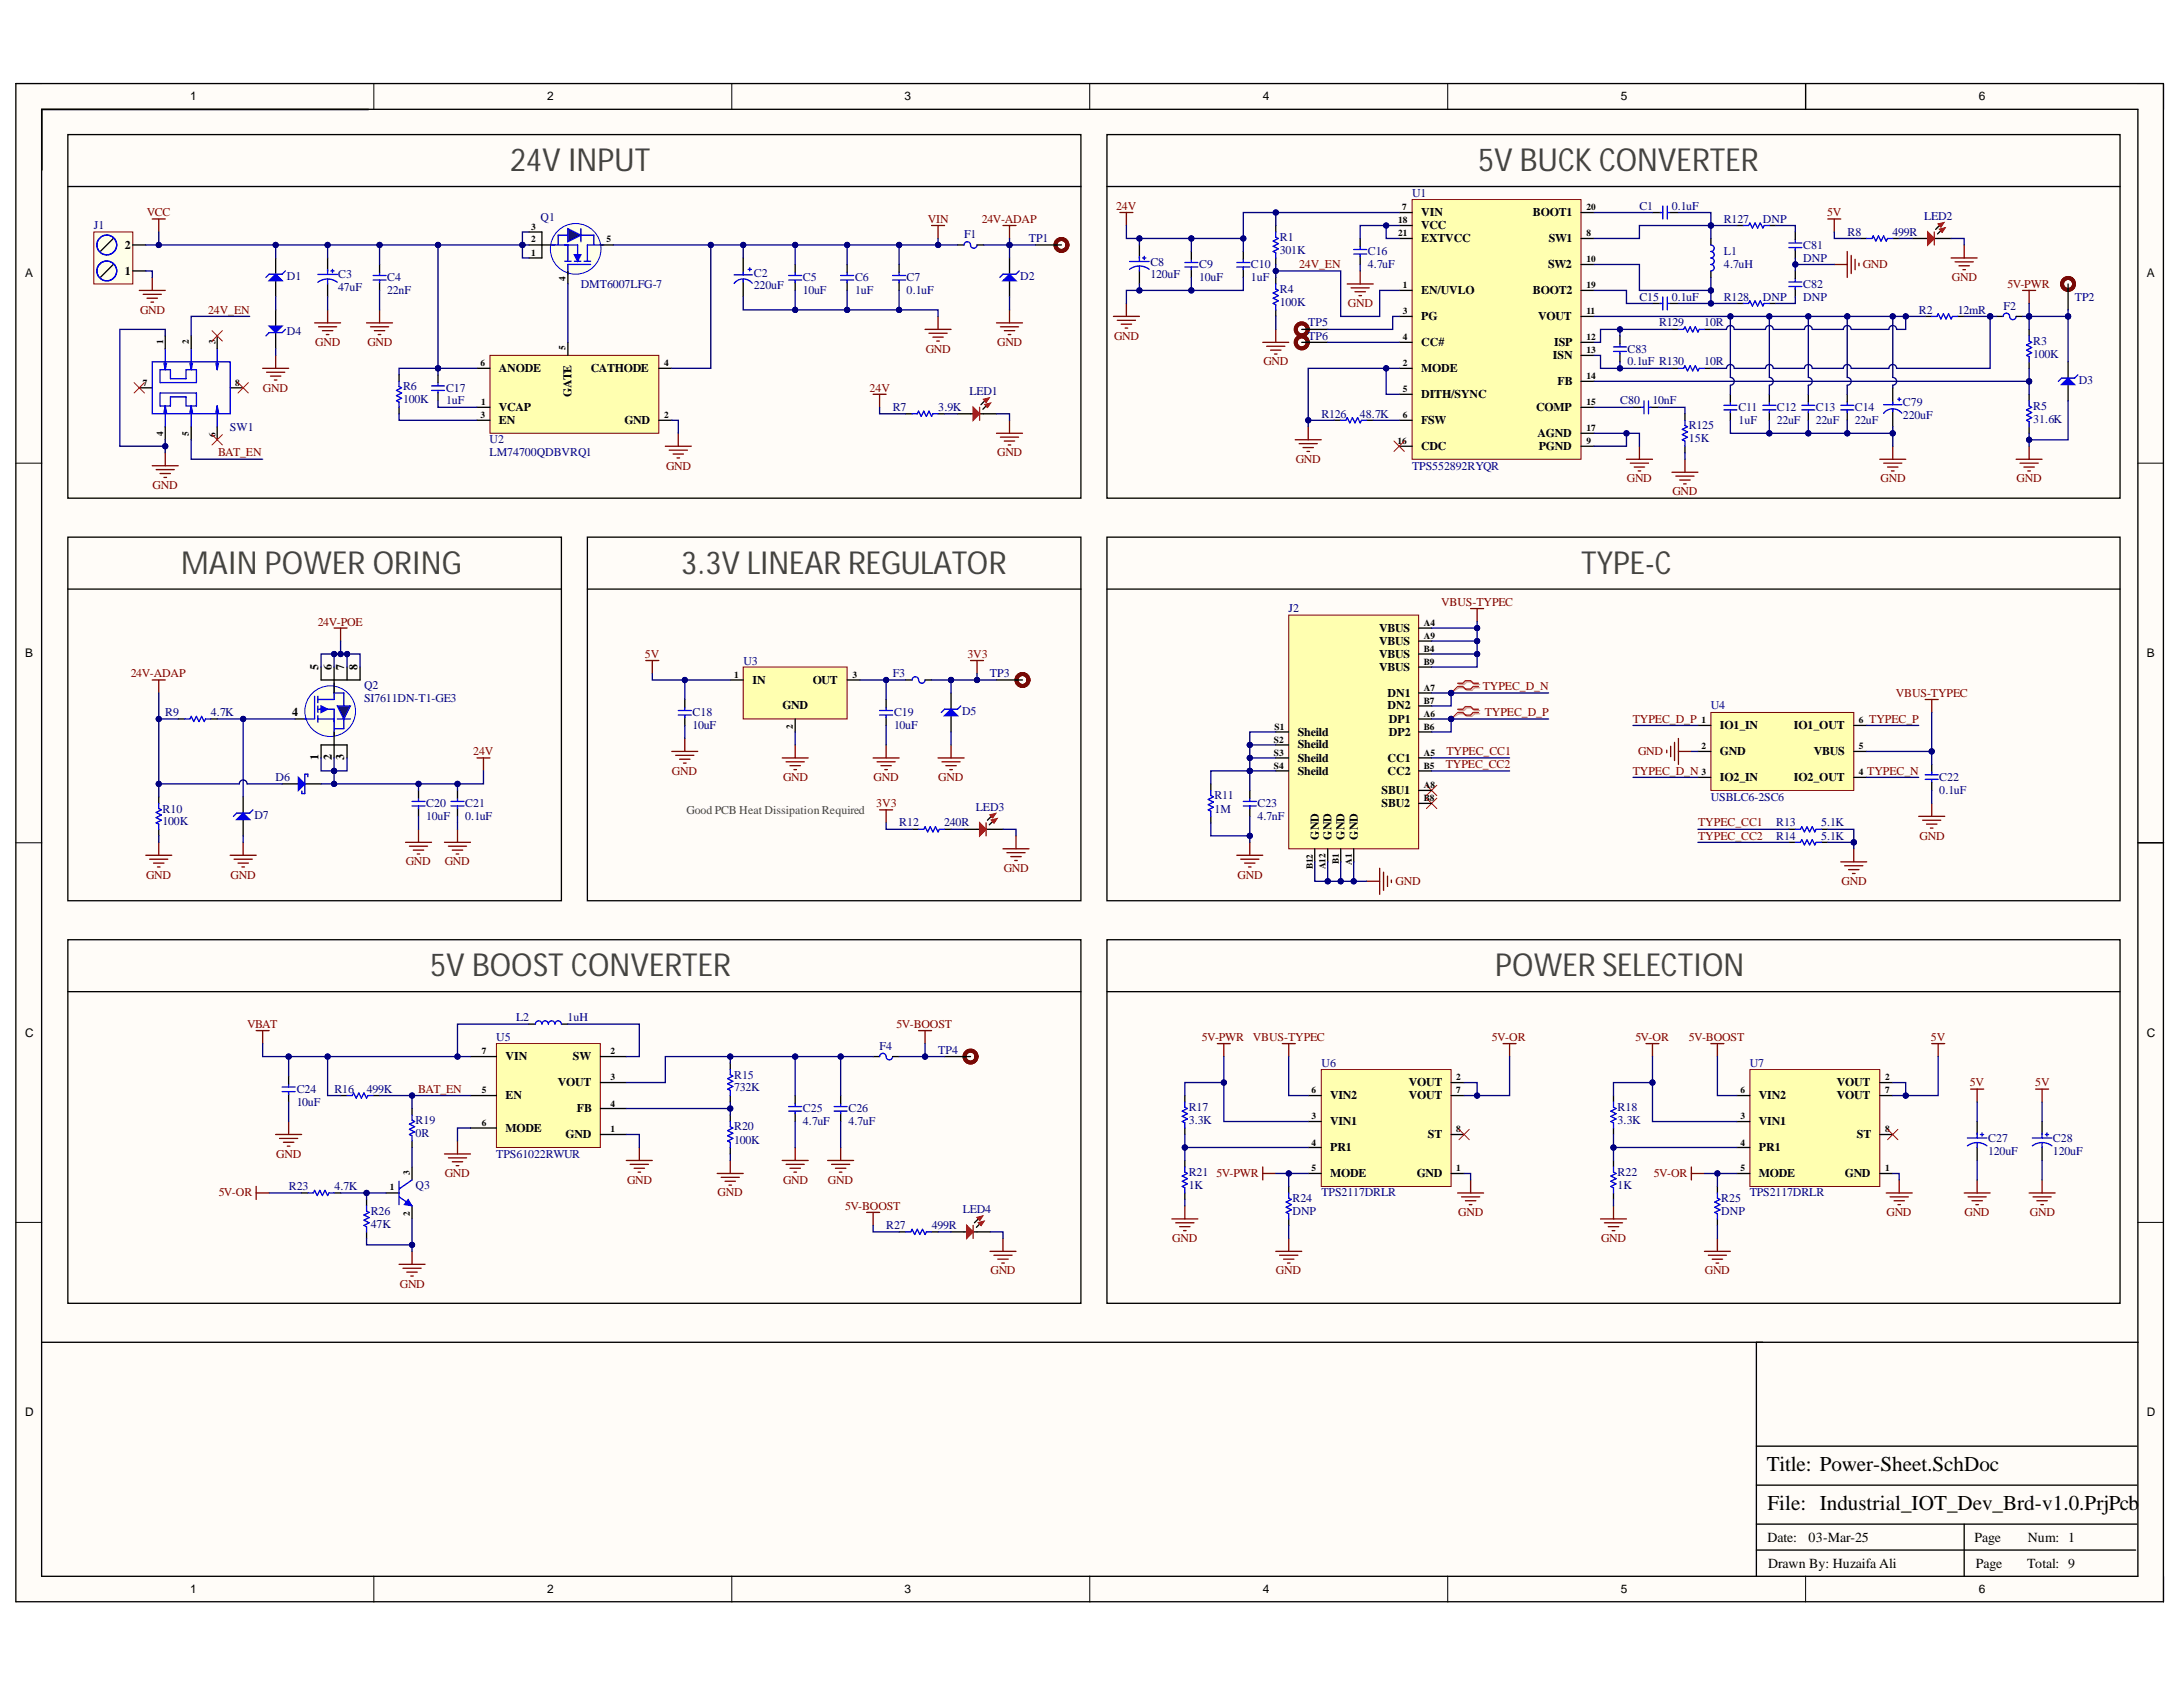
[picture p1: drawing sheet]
<svg xmlns="http://www.w3.org/2000/svg" width="279mm" height="216mm" viewBox="0 0 279 216" stroke-linecap="round" stroke-linejoin="round" font-family="sans-serif">
<defs><g id="words">
<g font-size="4.1" fill="#434343">
<text x="65.3" y="21.9">24V INPUT</text>
<text x="189.2" y="21.9">5V BUCK CONVERTER</text>
<text x="23.2" y="73.5">MAIN POWER ORING</text>
<text x="87.2" y="73.5">3.3V LINEAR REGULATOR</text>
<text x="202.4" y="73.5">TYPE-C</text>
<text x="55.1" y="125">5V BOOST CONVERTER</text>
<text x="191.4" y="125">POWER SELECTION</text>
</g>
<g font-size="2.7">
<text x="226.1" y="188.3">Title: Power-Sheet.SchDoc</text>
<text x="226.2" y="193.3">File: Industrial_IOT_Dev_Brd-v1.0.PrjPcb</text>
</g>
<g font-size="1.8">
<text x="226.2" y="197.3">Date:</text>
<text x="231.5" y="197.3">03-Mar-25</text>
<text x="252.7" y="197.3">Page</text>
<text x="259.5" y="197.3">Num: 1</text>
<text x="226.3" y="200.6">Drawn By: Huzaifa Ali</text>
<text x="252.9" y="200.6">Page</text>
<text x="259.5" y="200.6">Total: 9</text>
</g>
<g font-size="1.5">
<text x="24.4" y="12.8">1</text>
<text x="70" y="12.8">2</text>
<text x="115.8" y="12.8">3</text>
<text x="161.6" y="12.8">4</text>
<text x="207.5" y="12.8">5</text>
<text x="253.3" y="12.8">6</text>
<text x="181.9" y="27.6">VIN</text>
<text x="181.9" y="29.3">VCC</text>
<text x="196.2" y="27.6">BOOT1</text>
<text x="3.2" y="35.5">A</text>
<text x="16" y="35.2">1</text>
<text x="16" y="31.9">2</text>
<text x="181.9" y="31">EXTVCC</text>
<text x="198.1" y="34.3">SW2</text>
<text x="198.2" y="31">SW1</text>
<text x="274.8" y="35.5">A</text>
<text x="181.9" y="37.6">EN/UVLO</text>
<text x="181.9" y="41">PG</text>
<text x="196.2" y="37.6">BOOT2</text>
<text x="196.9" y="41">VOUT</text>
<text x="63.9" y="47.6">ANODE</text>
<text x="75.6" y="47.6">CATHODE</text>
<text x="181.9" y="47.6">MODE</text>
<text x="181.9" y="44.3">CC#</text>
<text x="198.7" y="46">ISN</text>
<text x="198.9" y="44.3">ISP</text>
<text x="63.9" y="52.6">VCAP</text>
<text x="73.2" y="50.8" transform="rotate(-90 73.2 50.8)">GATE</text>
<text x="181.9" y="51">DITH/SYNC</text>
<text x="196.6" y="52.6">COMP</text>
<text x="199.3" y="49.3">FB</text>
<text x="63.9" y="54.3">EN</text>
<text x="79.9" y="54.3">GND</text>
<text x="181.9" y="54.3">FSW</text>
<text x="181.9" y="57.6">CDC</text>
<text x="196.8" y="56">AGND</text>
<text x="197" y="57.6">PGND</text>
<text x="176.5" y="80.8">VBUS</text>
<text x="176.5" y="82.5">VBUS</text>
<text x="3.2" y="84">B</text>
<text x="40.8" y="85.7" transform="rotate(-90 40.8 85.7)">5</text>
<text x="42.5" y="85.7" transform="rotate(-90 42.5 85.7)">6</text>
<text x="44.1" y="85.7" transform="rotate(-90 44.1 85.7)">7</text>
<text x="45.8" y="85.7" transform="rotate(-90 45.8 85.7)">8</text>
<text x="96.3" y="87.5">IN</text>
<text x="104" y="87.5">OUT</text>
<text x="176.5" y="84.2">VBUS</text>
<text x="176.5" y="85.8">VBUS</text>
<text x="177.6" y="89.2">DN1</text>
<text x="274.8" y="84">B</text>
<text x="37.4" y="91.6">4</text>
<text x="100.1" y="90.8">GND</text>
<text x="166.1" y="94.2">Sheild</text>
<text x="166.1" y="95.8">Sheild</text>
<text x="177.6" y="90.8">DN2</text>
<text x="177.8" y="92.5">DP1</text>
<text x="177.8" y="94.2">DP2</text>
<text x="220.1" y="93.3">IO1_IN</text>
<text x="229.6" y="93.3">IO1_OUT</text>
<text x="40.8" y="97.3" transform="rotate(-90 40.8 97.3)">1</text>
<text x="42.5" y="97.3" transform="rotate(-90 42.5 97.3)">2</text>
<text x="44.1" y="97.3" transform="rotate(-90 44.1 97.3)">3</text>
<text x="166.1" y="97.5">Sheild</text>
<text x="166.1" y="99.2">Sheild</text>
<text x="176.8" y="101.6">SBU1</text>
<text x="177.6" y="97.5">CC1</text>
<text x="177.6" y="99.2">CC2</text>
<text x="220.1" y="96.6">GND</text>
<text x="220.1" y="99.9">IO2_IN</text>
<text x="229.6" y="99.9">IO2_OUT</text>
<text x="232.1" y="96.6">VBUS</text>
<text x="168.8" y="107.5" transform="rotate(-90 168.8 107.5)">GND</text>
<text x="170.4" y="107.5" transform="rotate(-90 170.4 107.5)">GND</text>
<text x="172.1" y="107.5" transform="rotate(-90 172.1 107.5)">GND</text>
<text x="173.8" y="107.5" transform="rotate(-90 173.8 107.5)">GND</text>
<text x="176.8" y="103.3">SBU2</text>
<text x="3.2" y="132.7">C</text>
<text x="64.7" y="135.7">VIN</text>
<text x="73.3" y="135.7">SW</text>
<text x="274.8" y="132.7">C</text>
<text x="64.7" y="140.7">EN</text>
<text x="71.4" y="139">VOUT</text>
<text x="73.8" y="142.4">FB</text>
<text x="170.2" y="144">VIN1</text>
<text x="170.2" y="140.7">VIN2</text>
<text x="180.3" y="139">VOUT</text>
<text x="180.3" y="140.7">VOUT</text>
<text x="225.1" y="144">VIN1</text>
<text x="225.1" y="140.7">VIN2</text>
<text x="235.1" y="139">VOUT</text>
<text x="235.1" y="140.7">VOUT</text>
<text x="64.7" y="144.8">MODE</text>
<text x="72.4" y="145.7">GND</text>
<text x="170.2" y="147.4">PR1</text>
<text x="182.8" y="145.7">ST</text>
<text x="225.1" y="147.4">PR1</text>
<text x="237.6" y="145.7">ST</text>
<text x="170.2" y="150.7">MODE</text>
<text x="181.3" y="150.7">GND</text>
<text x="225.1" y="150.7">MODE</text>
<text x="236.1" y="150.7">GND</text>
<text x="3.2" y="181.2">D</text>
<text x="274.8" y="181.2">D</text>
<text x="24.4" y="203.8">1</text>
<text x="70" y="203.8">2</text>
<text x="115.8" y="203.8">3</text>
<text x="161.6" y="203.8">4</text>
<text x="207.5" y="203.8">5</text>
<text x="253.3" y="203.8">6</text>
</g>
<g font-size="1.5" fill="#000080">
<text x="12" y="29.3">J1</text>
<text x="69.2" y="28.2">Q1</text>
<text x="180.7" y="25.2">U1</text>
<text x="209.8" y="26.9">C1</text>
<text x="214" y="26.9">0.1uF</text>
<text x="220.6" y="28.5">R127</text>
<text x="225.6" y="28.5">DNP</text>
<text x="246.3" y="28.2">LED2</text>
<text x="36.7" y="35.8">D1</text>
<text x="43.3" y="35.6">C3</text>
<text x="96.5" y="35.4">C2</text>
<text x="123.4" y="30.5">F1</text>
<text x="130.6" y="35.8">D2</text>
<text x="131.7" y="31">TP1</text>
<text x="147.2" y="34">C8</text>
<text x="147.2" y="35.6">120uF</text>
<text x="153.5" y="34.3">C9</text>
<text x="160.1" y="34.3">C10</text>
<text x="163.8" y="30.9">R1</text>
<text x="163.8" y="32.5">301K</text>
<text x="175.1" y="32.6">C16</text>
<text x="175.1" y="34.3">4.7uF</text>
<text x="220.6" y="32.6">L1</text>
<text x="220.6" y="34.3">4.7uH</text>
<text x="230.8" y="31.9">C81</text>
<text x="230.8" y="33.5">DNP</text>
<text x="236.5" y="30.2">R8</text>
<text x="242.2" y="30.2">499R</text>
<text x="43.3" y="37.3">47uF</text>
<text x="49.6" y="36">C4</text>
<text x="49.6" y="37.6">22nF</text>
<text x="74.3" y="36.9">DMT6007LFG-7</text>
<text x="96.5" y="37">220uF</text>
<text x="102.8" y="36">C5</text>
<text x="102.8" y="37.6">10uF</text>
<text x="109.4" y="36">C6</text>
<text x="109.4" y="37.6">1uF</text>
<text x="116" y="36">C7</text>
<text x="116" y="37.6">0.1uF</text>
<text x="153.5" y="36">10uF</text>
<text x="160.1" y="36">1uF</text>
<text x="163.8" y="37.5">R4</text>
<text x="163.8" y="39.1">100K</text>
<text x="167.4" y="41.8">TP5</text>
<text x="209.8" y="38.5">C15</text>
<text x="212.4" y="41.8">R129</text>
<text x="214" y="38.5">0.1uF</text>
<text x="218.1" y="41.8">10R</text>
<text x="220.6" y="38.5">R128</text>
<text x="225.6" y="38.5">DNP</text>
<text x="230.8" y="36.9">C82</text>
<text x="230.8" y="38.5">DNP</text>
<text x="245.6" y="40.2">R2</text>
<text x="250.6" y="40.2">12mR</text>
<text x="256.4" y="39.7">F2</text>
<text x="265.5" y="38.5">TP2</text>
<text x="36.7" y="42.9">D4</text>
<text x="167.4" y="43.5">TP6</text>
<text x="208.3" y="45.1">C83</text>
<text x="208.3" y="46.8">0.1uF R130</text>
<text x="218.1" y="46.8">10R</text>
<text x="260.2" y="44.1">R3</text>
<text x="260.2" y="45.8">100K</text>
<text x="51.6" y="50">R6</text>
<text x="51.6" y="51.6">100K</text>
<text x="57.1" y="50.1">C17</text>
<text x="57.1" y="51.7">1uF</text>
<text x="114.3" y="52.6">R7</text>
<text x="120.1" y="52.6">3.9K</text>
<text x="124.1" y="50.6">LED1</text>
<text x="169.1" y="53.4">R126</text>
<text x="174" y="53.4">48.7K</text>
<text x="207.4" y="51.7">C80</text>
<text x="211.5" y="51.7">10nF</text>
<text x="222.5" y="52.6">C11</text>
<text x="227.4" y="52.6">C12</text>
<text x="232.4" y="52.6">C13</text>
<text x="237.4" y="52.6">C14</text>
<text x="243.6" y="52">C79</text>
<text x="243.6" y="53.7">220uF</text>
<text x="260.2" y="52.4">R5</text>
<text x="266.1" y="49.1">D3</text>
<text x="29.4" y="55.1">SW1</text>
<text x="62.7" y="56.7">U2</text>
<text x="62.7" y="58.4">LM74700QDBVRQ1</text>
<text x="216.2" y="55">R125</text>
<text x="216.2" y="56.6">15K</text>
<text x="222.5" y="54.3">1uF</text>
<text x="227.4" y="54.3">22uF</text>
<text x="232.4" y="54.3">22uF</text>
<text x="237.4" y="54.3">22uF</text>
<text x="260.2" y="54.1">31.6K</text>
<text x="180.7" y="60.1">TPS552892RYQR</text>
<text x="164.9" y="78.4">J2</text>
<text x="46.6" y="88.2">Q2</text>
<text x="46.6" y="89.9">SI7611DN-T1-GE3</text>
<text x="95.1" y="85.1">U3</text>
<text x="114.3" y="86.7">F3</text>
<text x="126.7" y="86.7">TP3</text>
<text x="21.1" y="91.6">R9</text>
<text x="27" y="91.6">4.7K</text>
<text x="88.6" y="91.6">C18</text>
<text x="88.6" y="93.3">10uF</text>
<text x="114.4" y="91.6">C19</text>
<text x="114.4" y="93.3">10uF</text>
<text x="123.1" y="91.5">D5</text>
<text x="219" y="90.8">U4</text>
<text x="35.3" y="99.9">D6</text>
<text x="248.2" y="99.9">C22</text>
<text x="248.2" y="101.6">0.1uF</text>
<text x="20.8" y="104">R10</text>
<text x="20.8" y="105.6">100K</text>
<text x="32.6" y="104.8">D7</text>
<text x="54.5" y="103.3">C20</text>
<text x="54.5" y="104.9">10uF</text>
<text x="59.5" y="103.3">C21</text>
<text x="59.5" y="104.9">0.1uF</text>
<text x="115.1" y="105.8">R12</text>
<text x="120.9" y="105.8">240R</text>
<text x="124.9" y="103.7">LED3</text>
<text x="155.4" y="102.3">R11</text>
<text x="155.4" y="104">1M</text>
<text x="160.9" y="103.3">C23</text>
<text x="160.9" y="104.9">4.7nF</text>
<text x="219" y="102.5">USBLC6-2SC6</text>
<text x="227.3" y="105.8">R13</text>
<text x="227.3" y="107.5">R14</text>
<text x="233.1" y="105.8">5.1K</text>
<text x="233.1" y="107.5">5.1K</text>
<text x="66" y="130.7">L2</text>
<text x="72.6" y="130.7">1uH</text>
<text x="63.5" y="133.2">U5</text>
<text x="112.6" y="134.3">F4</text>
<text x="120.1" y="134.8">TP4</text>
<text x="169.1" y="136.5">U6</text>
<text x="223.9" y="136.5">U7</text>
<text x="38" y="139.8">C24</text>
<text x="38" y="141.5">10uF</text>
<text x="42.8" y="139.8">R16</text>
<text x="46.9" y="139.8">499K</text>
<text x="53.2" y="143.8">R19</text>
<text x="94" y="138.1">R15</text>
<text x="94" y="139.7">732K</text>
<text x="102.8" y="142.4">C25</text>
<text x="102.8" y="144">4.7uF</text>
<text x="108.6" y="142.4">C26</text>
<text x="108.6" y="144">4.7uF</text>
<text x="152.1" y="142.2">R17</text>
<text x="152.1" y="143.8">3.3K</text>
<text x="207" y="142.2">R18</text>
<text x="207" y="143.8">3.3K</text>
<text x="53.2" y="145.5">0R</text>
<text x="63.5" y="148.2">TPS61022RWUR</text>
<text x="94" y="144.7">R20</text>
<text x="94" y="146.3">100K</text>
<text x="254.5" y="146.1">C27</text>
<text x="254.5" y="147.8">120uF</text>
<text x="262.8" y="146.1">C28</text>
<text x="262.8" y="147.8">120uF</text>
<text x="37" y="152.3">R23</text>
<text x="42.8" y="152.3">4.7K</text>
<text x="47.4" y="155.5">R26</text>
<text x="53.2" y="152.2">Q3</text>
<text x="123.2" y="155.2">LED4</text>
<text x="152.1" y="150.5">R21</text>
<text x="152.1" y="152.2">1K</text>
<text x="165.4" y="153.8">R24</text>
<text x="165.4" y="155.5">DNP</text>
<text x="169.1" y="153.1">TPS2117DRLR</text>
<text x="207" y="150.5">R22</text>
<text x="207" y="152.2">1K</text>
<text x="220.3" y="153.8">R25</text>
<text x="220.3" y="155.5">DNP</text>
<text x="223.9" y="153.1">TPS2117DRLR</text>
<text x="47.4" y="157.2">47K</text>
<text x="113.4" y="157.3">R27</text>
<text x="119.2" y="157.3">499R</text>
</g>
<g font-size="1.5" fill="#800000">
<text x="18.8" y="27.6">VCC</text>
<text x="118.7" y="28.5">VIN</text>
<text x="125.7" y="28.5">24V-ADAP</text>
<text x="142.8" y="26.9">24V</text>
<text x="233.8" y="27.6">5V</text>
<text x="166.3" y="34.3">24V_EN</text>
<text x="238.4" y="34.3">GND</text>
<text x="17.9" y="40.2">GND</text>
<text x="26.6" y="40.2">24V_EN</text>
<text x="172.5" y="39.3">GND</text>
<text x="249.8" y="36">GND</text>
<text x="256.9" y="36.9">5V-PWR</text>
<text x="40.3" y="44.3">GND</text>
<text x="47" y="44.3">GND</text>
<text x="118.5" y="45.1">GND</text>
<text x="127.6" y="44.3">GND</text>
<text x="142.6" y="43.5">GND</text>
<text x="161.7" y="46.8">GND</text>
<text x="33.7" y="50.1">GND</text>
<text x="111.3" y="50.1">24V</text>
<text x="27.9" y="58.4">BAT_EN</text>
<text x="127.6" y="58.4">GND</text>
<text x="165.8" y="59.3">GND</text>
<text x="19.5" y="62.6">GND</text>
<text x="85.2" y="60.1">GND</text>
<text x="208.2" y="61.7">GND</text>
<text x="214" y="63.4">GND</text>
<text x="240.7" y="61.7">GND</text>
<text x="258.1" y="61.7">GND</text>
<text x="184.4" y="77.5">VBUS-TYPEC</text>
<text x="40.7" y="80.1">24V-POE</text>
<text x="16.7" y="86.7">24V-ADAP</text>
<text x="82.5" y="84.2">5V</text>
<text x="123.8" y="84.2">3V3</text>
<text x="189.8" y="88.3">TYPEC_D_N</text>
<text x="242.6" y="89.2">VBUS-TYPEC</text>
<text x="190" y="91.6">TYPEC_D_P</text>
<text x="209" y="92.5">TYPEC_D_P</text>
<text x="239.2" y="92.5">TYPEC_P</text>
<text x="60.6" y="96.6">24V</text>
<text x="86" y="99.2">GND</text>
<text x="100.2" y="99.9">GND</text>
<text x="111.8" y="99.9">GND</text>
<text x="120.1" y="99.9">GND</text>
<text x="185" y="98.3">TYPEC_CC2</text>
<text x="185.1" y="96.6">TYPEC_CC1</text>
<text x="209" y="99.2">TYPEC_D_N</text>
<text x="209.6" y="96.6">GND</text>
<text x="239" y="99.2">TYPEC_N</text>
<text x="112.1" y="103.3">3V3</text>
<text x="217.3" y="105.8">TYPEC_CC1</text>
<text x="217.3" y="107.5">TYPEC_CC2</text>
<text x="245.7" y="107.5">GND</text>
<text x="18.7" y="112.4">GND</text>
<text x="29.5" y="112.4">GND</text>
<text x="51.9" y="110.8">GND</text>
<text x="56.9" y="110.8">GND</text>
<text x="128.5" y="111.6">GND</text>
<text x="158.4" y="112.4">GND</text>
<text x="178.6" y="113.3">GND</text>
<text x="235.7" y="113.3">GND</text>
<text x="31.6" y="131.6">VBAT</text>
<text x="114.8" y="131.6">5V-BOOST</text>
<text x="153.8" y="133.2">5V-PWR</text>
<text x="160.3" y="133.2">VBUS-TYPEC</text>
<text x="191" y="133.2">5V-OR</text>
<text x="209.3" y="133.2">5V-OR</text>
<text x="216.2" y="133.2">5V-BOOST</text>
<text x="247.1" y="133.2">5V</text>
<text x="53.5" y="139.8">BAT_EN</text>
<text x="252.1" y="139">5V</text>
<text x="260.5" y="139">5V</text>
<text x="35.4" y="148.2">GND</text>
<text x="28" y="153.1">5V-OR</text>
<text x="56.9" y="150.7">GND</text>
<text x="80.3" y="151.5">GND</text>
<text x="91.8" y="153.1">GND</text>
<text x="100.2" y="151.5">GND</text>
<text x="106" y="151.5">GND</text>
<text x="108.2" y="154.8">5V-BOOST</text>
<text x="155.7" y="150.7">5V-PWR</text>
<text x="186.6" y="155.6">GND</text>
<text x="211.7" y="150.7">5V-OR</text>
<text x="241.4" y="155.6">GND</text>
<text x="251.4" y="155.6">GND</text>
<text x="259.8" y="155.6">GND</text>
<text x="150" y="158.9">GND</text>
<text x="204.9" y="158.9">GND</text>
<text x="51.2" y="164.8">GND</text>
<text x="126.8" y="163.1">GND</text>
<text x="163.3" y="163.1">GND</text>
<text x="218.2" y="163.1">GND</text>
</g>
<text font-size="1.5" fill="#434343" x="87.9" y="104.2">Good PCB Heat Dissipation Required</text>
<g font-size="1.2">
<text x="68" y="29.4">3</text>
<text x="179" y="28.6">18</text>
<text x="179.5" y="26.9">7</text>
<text x="203.1" y="26.9">20</text>
<text x="68" y="32.7">1</text>
<text x="68" y="31">2</text>
<text x="77.6" y="31">5</text>
<text x="179" y="30.3">21</text>
<text x="203.1" y="30.3">8</text>
<text x="203.1" y="33.6">10</text>
<text x="72.4" y="36" transform="rotate(-90 72.4 36)">4</text>
<text x="179.5" y="36.9">1</text>
<text x="179.5" y="40.2">3</text>
<text x="203.1" y="40.2">11</text>
<text x="203.1" y="36.9">19</text>
<text x="20.9" y="44" transform="rotate(-90 20.9 44)">1</text>
<text x="24.2" y="44" transform="rotate(-90 24.2 44)">2</text>
<text x="27.6" y="44" transform="rotate(-90 27.6 44)">3</text>
<text x="61.5" y="46.8">6</text>
<text x="72.4" y="44.8" transform="rotate(-90 72.4 44.8)">5</text>
<text x="85" y="46.8">4</text>
<text x="179.5" y="46.8">2</text>
<text x="179.5" y="43.5">4</text>
<text x="203.1" y="43.5">12</text>
<text x="203.1" y="45.2">13</text>
<text x="18.3" y="49.4">7</text>
<text x="30.1" y="49.4">8</text>
<text x="61.5" y="53.5">3</text>
<text x="61.6" y="51.8">1</text>
<text x="85" y="53.5">2</text>
<text x="179.5" y="50.2">5</text>
<text x="179.5" y="53.5">6</text>
<text x="203.1" y="48.5">14</text>
<text x="203.1" y="51.8">15</text>
<text x="20.9" y="55.8" transform="rotate(-90 20.9 55.8)">4</text>
<text x="24.2" y="55.8" transform="rotate(-90 24.2 55.8)">5</text>
<text x="27.6" y="55.9" transform="rotate(-90 27.6 55.9)">6</text>
<text x="178.9" y="56.8">16</text>
<text x="203.1" y="56.8">9</text>
<text x="203.1" y="55.1">17</text>
<text x="182.2" y="80.1">A4</text>
<text x="182.2" y="81.8">A9</text>
<text x="182.2" y="83.4">B4</text>
<text x="94" y="86.7">1</text>
<text x="109.1" y="86.7">3</text>
<text x="182.2" y="88.4">A7</text>
<text x="182.2" y="85.1">B9</text>
<text x="101.5" y="93.3" transform="rotate(-90 101.5 93.3)">2</text>
<text x="163.1" y="95">S2</text>
<text x="163.1" y="93.4">S1</text>
<text x="182.2" y="91.7">A6</text>
<text x="182.2" y="93.4">B6</text>
<text x="182.2" y="90">B7</text>
<text x="217.8" y="92.6">1</text>
<text x="217.8" y="95.9">2</text>
<text x="237.9" y="95.9">5</text>
<text x="237.9" y="92.6">6</text>
<text x="163.1" y="96.7">S3</text>
<text x="163.1" y="98.4">S4</text>
<text x="182.2" y="96.7">A5</text>
<text x="182.2" y="100.9">A8</text>
<text x="182.2" y="98.4">B5</text>
<text x="217.8" y="99.2">3</text>
<text x="237.9" y="99.2">4</text>
<text x="182.2" y="102.6">B8</text>
<text x="168" y="111.3" transform="rotate(-90 168 111.3)">B12</text>
<text x="169.6" y="111.3" transform="rotate(-90 169.6 111.3)">A12</text>
<text x="171.3" y="110.6" transform="rotate(-90 171.3 110.6)">B1</text>
<text x="173" y="110.7" transform="rotate(-90 173 110.7)">A1</text>
<text x="61.7" y="134.9">7</text>
<text x="78.1" y="134.9">2</text>
<text x="61.7" y="139.9">5</text>
<text x="78.1" y="141.6">4</text>
<text x="78.1" y="138.2">3</text>
<text x="167.9" y="143.2">3</text>
<text x="167.9" y="139.9">6</text>
<text x="186.4" y="138.2">2</text>
<text x="186.4" y="139.9">7</text>
<text x="222.8" y="143.2">3</text>
<text x="222.8" y="139.9">6</text>
<text x="241.3" y="138.2">2</text>
<text x="241.3" y="139.9">7</text>
<text x="61.7" y="144.1">6</text>
<text x="78.1" y="144.9">1</text>
<text x="167.9" y="149.9">5</text>
<text x="167.9" y="146.6">4</text>
<text x="186.4" y="144.9">8</text>
<text x="186.4" y="149.9">1</text>
<text x="222.8" y="149.9">5</text>
<text x="222.8" y="146.6">4</text>
<text x="241.3" y="144.9">8</text>
<text x="241.3" y="149.9">1</text>
<text x="49.9" y="152.3">1</text>
<text x="52.4" y="155.6" transform="rotate(-90 52.4 155.6)">2</text>
<text x="52.4" y="150.3" transform="rotate(-90 52.4 150.3)">3</text>
</g>
</g></defs>
<g fill="#fffcf8">
<path d="M2 10.7h274.9v194.3h-274.9z" fill-rule="evenodd"/>
<path d="M5.4 14h268.2v187.7h-268.2z" fill-rule="evenodd"/>
</g>
<g fill="none" stroke="#000" stroke-width=".13">
<path d="M2 10.7h3.4M47.8 10.7v3.3M93.7 10.7v3.3M139.5 10.7v3.3M185.3 10.7v3.3M231.1 10.7v3.3M273.6 10.7h3.3v3.3M2 59.3h3.4M273.6 59.3h3.3M2 107.9h3.4M273.6 107.9h3.3M2 156.4h3.4"/>
<path d="M273.6 156.4h3.3M47.8 201.7v3.3M93.7 201.7v3.3M139.5 201.7v3.3M185.3 201.7v3.3M231.1 201.7v3.3M276.9 201.7v3.3"/>
</g>
<path d="M2 10.7h274.9v194.3h-274.9zM5.3 14h268.3v187.7h-268.3zM5.3 14h41.9M8.7 17.2h129.6v46.6h-129.6zM231.1 10.7v3.3M273.6 107.9h3.3M273.7 171.8h-48.9v29.9M224.8 198.4h48.5M224.8 195.1h48.7M224.8 190.1h48.7M224.8 185.1h48.7M251.4 195.1v6.6" fill="none" stroke="#000" stroke-width=".17"/>
<path d="M17.8 37.2h3.3M18.3 37.7h2.4M18.8 38.2h1.4M19.3 38.7h.4M19.5 35.5v1.7" fill="none" stroke="#800000" stroke-width=".17"/>
<path d="M62.7 45.5h21.6v10h-21.6z" fill-rule="evenodd" fill="#ffffb0"/>
<path d="M62.7 45.5h21.6v10h-21.6z" fill="none" stroke="#800000" stroke-width=".13"/>
<path d="M35.3 39.7v2M108.4 33.8v1M108.4 36.1v1.1M35.3 42.6v2M56.1 48v1M56.1 50.2v1.1M61 52.1h1.7M61 53.8h1.7M61 47.1h1.7M72.7 43.8v1.7M84.3 53.8h1.7M84.3 47.1h1.7" fill="none" stroke="#000" stroke-width=".17"/>
<g fill="none" stroke="#800000" stroke-width=".17">
<path d="M119.2 28.9h1.7M120.1 28.9v1.6M128.4 28.9h1.6M129.2 28.9v1.6M85.2 57.1h3.3M85.6 57.6h2.4M86.2 58.1h1.3M86.6 58.6h.4M86.8 55.5v1.6M118.4 42.2h3.3M118.9 42.7h2.3M119.4 43.1h1.3"/>
<path d="M119.9 43.7h.3M120.1 40.5v1.7"/>
</g>
<path d="M107.6 35.8h1.7M107.6 35.3h1.7M108.4 34.8v.4M108.4 35.8v.4M55.2 50h1.7M55.2 49.4h1.7M56.1 49v.3M56.1 50v.3" fill="none" stroke="#00f" stroke-width=".17"/>
<path d="M34.4 41.7h1.7l-.8 .9z" fill="#00f"/>
<path d="M34.4 41.7h1.7l-.8 .9zM36.5 42.2l-.4 .4h-1.7l-.4 .4" fill="none" stroke="#00f" stroke-width=".17"/>
<path d="M35.3 33v2.1M35.3 35.9v2.1" fill="none" stroke="#000" stroke-width=".17"/>
<path d="M34.4 35.9l.9-.8 .8 .8z" fill="#00f"/>
<path d="M34.4 35.9l.9-.8 .8 .8zM36.5 34.7l-.4 .4h-1.7l-.4 .4M94 35.2h2.3M95.1 34.8v.4M95.1 35.7v.4M95.8 34.5h.4M96 34.3v.4M96.3 36.3a1.47 1.47 0 0 0-2.3 0M114.2 35.8h1.7M114.2 35.3h1.7M115.1 34.8v.4M115.1 35.8v.4" fill="none" stroke="#00f" stroke-width=".17"/>
<path d="M67.7 33h1.7M95.1 33v2.2M95.1 35.8v2.2M115.1 33.8v1M115.1 36.1v1.1M132.5 31.3h3.4" fill="none" stroke="#000" stroke-width=".17"/>
<circle cx="135.9" cy="31.4" r=".76" fill="none" stroke="#5b0f00" stroke-width=".51"/>
<circle cx="73.7" cy="31.8" r="3.2" fill="#ffffe8"/>
<circle cx="73.7" cy="31.8" r="3.2" fill="none" stroke="#00f" stroke-width=".13"/>
<path d="M72.3 33.4h.8M72.3 31.3h1.6v2.1M73.5 33.4h.8M74.8 33.4h.8M75.6 33.8h-2.9v1.3M77.3 31.3h-2.1v2.1" fill="none" stroke="#00f" stroke-width=".17"/>
<path d="M73.5 32.6h.8l-.4 .8z" fill="#00f"/>
<path d="M71.4 31.3v-1.2h4.6v1.2M73.5 32.6h.8l-.4 .8zM74.3 29.3v1.6" fill="none" stroke="#00f" stroke-width=".17"/>
<path d="M67.7 29.7h1.7M76.8 31.3h1.7" fill="none" stroke="#000" stroke-width=".17"/>
<path d="M72.7 29.3l1.6 .8-1.6 .8z" fill="#073763"/>
<path d="M40.7 36.1a2.07 2.07 0 0 1 2.5 0M40.7 35.1h2.5M41.9 34.5v.6M41.9 35.7v.6M42.3 34.7h.5M42.6 34.5v.4M47.8 35.8h1.6M47.8 35.3h1.6M48.6 34.8v.4M48.6 35.8v.4M70.6 31.3h2.1v2.1M72.7 29.3l1.6 .8-1.6 .8z" fill="none" stroke="#00f" stroke-width=".17"/>
<path d="M8.7 23.9h129.6M41.9 33v1.7M41.9 36.3v1.7M48.6 33.8v1M48.6 36.1v1.1M67.7 31.3h3.3M69.4 29.7v3.3M72.7 34.7v1.6M126.2 52l-.4 .4" fill="none" stroke="#000" stroke-width=".17"/>
<g fill="none" stroke="#800000" stroke-width=".17">
<path d="M41.9 39.7v1.6M48.6 39.7v1.6M33.6 47.1h3.3M34.1 47.6h2.3M34.6 48.1h1.3M35.1 48.6h.3M35.3 45.5v1.6M40.3 41.3h3.3M40.8 41.8h2.3M41.3 42.3h1.3M41.8 42.8h.3M46.9 41.3h3.3"/>
<path d="M47.4 41.8h2.3M47.9 42.3h1.3M48.4 42.8h.3"/>
</g>
<path d="M126 51.8l.8-.2-.4 .6z" fill-rule="evenodd" fill="#c00"/>
<path d="M126 51.8l.8-.2-.4 .6z" fill="none" stroke="#c00" stroke-width=".13"/>
<path d="M126 51.3l-.5 .5" fill="none" stroke="#000" stroke-width=".17"/>
<path d="M125.9 51.1l.7-.2-.4 .6z" fill-rule="evenodd" fill="#c00"/>
<path d="M125.9 51.1l.7-.2-.4 .6z" fill="none" stroke="#c00" stroke-width=".13"/>
<path d="M122.6 53h2M125.4 53h2.1" fill="none" stroke="#000" stroke-width=".17"/>
<path d="M125.4 52.1v1.7" fill="none" stroke="#c00" stroke-width=".17"/>
<path d="M124.6 52.1l.8 .9-.8 .8z" fill="#c00"/>
<path d="M124.6 52.1l.8 .9-.8 .8z" fill="none" stroke="#c00" stroke-width=".17"/>
<g fill="none" stroke="#800000" stroke-width=".17">
<path d="M111.7 50.5h1.7M112.6 50.5v1.6M127.5 55.5h3.4M128 55.9h2.4M128.5 56.4h1.4M129 56.9h.4M129.2 53.8v1.7M82.7 84.5h1.6M83.5 84.5v1.7M111.7 97h3.4M112.3 97.5h2.3M112.7 98h1.4"/>
<path d="M113.2 98.5h.4M113.4 95.3v1.7M124.2 84.5h1.7M125 84.5v1.7"/>
</g>
<path d="M115.9 53h.8M120.1 53h.8M75.2 68.7h63.1v46.6h-63.1zM75.2 75.4h63.1M127 105.1l-.4 .5" fill="none" stroke="#000" stroke-width=".17"/>
<path d="M116.7 53h.7l.2-.4 .3 .7 .3-.7 .4 .7 .3-.7 .3 .7 .2-.3h.7" fill="none" stroke="#00f" stroke-width=".17"/>
<path d="M126.8 104.9l.8-.2-.4 .6z" fill-rule="evenodd" fill="#c00"/>
<path d="M126.8 104.9l.8-.2-.4 .6z" fill="none" stroke="#c00" stroke-width=".13"/>
<path d="M126.9 104.5l-.5 .5" fill="none" stroke="#000" stroke-width=".17"/>
<path d="M126.7 104.3l.8-.2-.4 .6z" fill-rule="evenodd" fill="#c00"/>
<path d="M126.7 104.3l.8-.2-.4 .6z" fill="none" stroke="#c00" stroke-width=".13"/>
<path d="M123.4 106.1h2M126.2 106.1h2.2" fill="none" stroke="#000" stroke-width=".17"/>
<path d="M126.2 105.3v1.7" fill="none" stroke="#c00" stroke-width=".17"/>
<path d="M125.4 105.3l.8 .8-.8 .9z" fill="#c00"/>
<path d="M125.4 105.3l.8 .8-.8 .9z" fill="none" stroke="#c00" stroke-width=".17"/>
<path d="M120.1 97h3.3M120.6 97.5h2.3M121.1 98h1.3M121.6 98.5h.3M121.7 95.3v1.7M112.6 103.6h1.6M113.4 103.6v1.7M128.4 108.6h3.3M128.9 109.1h2.3M129.4 109.6h1.3M129.9 110.1h.3M130 107v1.6" fill="none" stroke="#800000" stroke-width=".17"/>
<path d="M121.7 88.7v2.1M121.7 91.6v2.1M116.7 106.1h.9M120.9 106.1h.8M5.4 171.8h220.2" fill="none" stroke="#000" stroke-width=".17"/>
<path d="M117.6 106.1h.6l.2-.3 .3 .7 .4-.7 .3 .7 .3-.7 .4 .7 .1-.4h.7" fill="none" stroke="#00f" stroke-width=".17"/>
<path d="M120.9 91.6l.8-.8 .9 .8z" fill="#00f"/>
<path d="M120.9 91.6l.8-.8 .9 .8zM123 90.3l-.4 .5h-1.7l-.4 .4" fill="none" stroke="#00f" stroke-width=".17"/>
<path d="M129.2 33v2.1M129.2 35.9v2.1" fill="none" stroke="#000" stroke-width=".17"/>
<path d="M128.4 35.9l.8-.8 .8 .8z" fill="#00f"/>
<path d="M128.4 35.9l.8-.8 .8 .8zM130.4 34.7l-.4 .4h-1.6l-.4 .4M51.1 48.8v.7l.3 .1-.7 .4 .7 .3-.7 .3 .7 .4-.7 .3 .4 .2v.6M116.7 87a.41 .41 0 0 1 .5-.4 .41 .41 0 0 1 .4 .4 .41 .41 0 0 0 .4 .4 .41 .41 0 0 0 .4-.4" fill="none" stroke="#00f" stroke-width=".17"/>
<path d="M129.2 39.7v1.6M127.5 41.3h3.4M128 41.8h2.4M128.5 42.3h1.4M129 42.8h.4" fill="none" stroke="#800000" stroke-width=".17"/>
<path d="M248.4 29.5l-.4 .4M51.1 48v.8M51.1 52.1v.9M115.9 87h.8M118.4 87h.8" fill="none" stroke="#000" stroke-width=".17"/>
<path d="M248.2 29.3l.8-.2-.4 .6z" fill-rule="evenodd" fill="#c00"/>
<path d="M248.2 29.3l.8-.2-.4 .6z" fill="none" stroke="#c00" stroke-width=".13"/>
<path d="M248.2 28.9l-.5 .5" fill="none" stroke="#000" stroke-width=".17"/>
<path d="M248 28.7l.8-.2-.4 .6z" fill-rule="evenodd" fill="#c00"/>
<path d="M248 28.7l.8-.2-.4 .6z" fill="none" stroke="#c00" stroke-width=".13"/>
<path d="M244.7 30.5h2M247.6 30.5h2.1" fill="none" stroke="#000" stroke-width=".17"/>
<path d="M247.6 29.7v1.7" fill="none" stroke="#c00" stroke-width=".17"/>
<path d="M246.7 29.7l.9 .8-.9 .9z" fill="#c00"/>
<path d="M246.7 29.7l.9 .8-.9 .9z" fill="none" stroke="#c00" stroke-width=".17"/>
<g fill="none" stroke="#800000" stroke-width=".17">
<path d="M233.9 28h1.7M234.8 28v1.7M249.7 33h3.4M250.2 33.5h2.4M250.7 34h1.4M251.2 34.5h.4M251.4 31.4v1.6M188.2 77.9h1.7M189.1 77.9v1.6M235.6 110.3h3.3M236.1 110.8h2.3M236.6 111.3h1.3"/>
<path d="M237.1 111.8h.3M237.3 108.6v1.7"/>
</g>
<path d="M141.7 17.2h129.6v46.6h-129.6zM141.7 23.9h129.6M238.1 30.5h.8M242.3 30.5h.8M141.7 68.7h129.6v46.6h-129.6zM141.7 75.4h129.6M229 106.1h.8M229 107.8h.8M233.1 106.1h.8M233.1 107.8h.8" fill="none" stroke="#000" stroke-width=".17"/>
<path d="M238.9 30.5h.7l.2-.3 .3 .7 .3-.7 .3 .7 .4-.7 .3 .7 .2-.4h.7M229.8 106.1h.6l.2-.3 .4 .7 .3-.7 .3 .7 .3-.7 .4 .7 .1-.4h.7M229.8 107.8h.6l.2-.3 .4 .6 .3-.6 .3 .6 .3-.6 .4 .6 .1-.3h.7" fill="none" stroke="#00f" stroke-width=".17"/>
<path d="M182.6 100.5l1.3 1.3M182.6 102.2l1.3 1.3M183.9 100.5l-1.3 1.3M183.9 102.2l-1.3 1.3" fill="none" stroke="#f00" stroke-width=".13"/>
<path d="M219 91.2h18.3v10h-18.3z" fill-rule="evenodd" fill="#ffffb0"/>
<path d="M219 91.2h18.3v10h-18.3z" fill="none" stroke="#800000" stroke-width=".13"/>
<path d="M217.3 92.8h1.7M217.3 96.2h1.7M217.3 99.5h1.7M237.3 92.8h1.6M237.3 96.2h1.6M237.3 99.5h1.6M247.2 97.8v1.1M247.2 100.2v1" fill="none" stroke="#000" stroke-width=".17"/>
<path d="M246.4 99.2h1.7M246.4 99.7h1.7M247.2 98.8v.4M247.2 99.8v.4" fill="none" stroke="#00f" stroke-width=".17"/>
<path d="M213.3 96v.3M213.8 95.5v1.3M214.3 95v2.3M214.8 94.5v3.3M214.8 96.2h1.7M246.4 89.5h1.7M247.2 89.5v1.7M245.6 104.5h3.3M246.1 105h2.3M246.6 105.5h1.3M247.1 106h.3M247.2 102.8v1.7" fill="none" stroke="#800000" stroke-width=".17"/>
<path d="M164.9 78.7h16.7v29.9h-16.7z" fill-rule="evenodd" fill="#ffffb0"/>
<path d="M164.9 78.7h16.7v29.9h-16.7z" fill="none" stroke="#800000" stroke-width=".13"/>
<g fill="none" stroke="#000" stroke-width=".17">
<path d="M163.3 97h1.6M163.3 98.7h1.6M163.3 93.7h1.6M163.3 95.3h1.6M181.6 80.4h1.6M181.6 97h1.6M181.6 92h1.6M181.6 88.7h1.6M181.6 82h1.6M181.6 83.7h1.6M181.6 98.7h1.6M181.6 93.7h1.6"/>
<path d="M181.6 90.3h1.6M181.6 85.4h1.6M168.3 108.6v1.7M169.9 108.6v1.7M171.6 108.6v1.7M173.3 108.6v1.7M181.6 101.2h1.6M181.6 102.8h1.6"/>
</g>
<path d="M186.7 87.6h.7l.3-.3h.7l.3 .3h.7M186.7 88h.7l.3 .4h.7l.3-.4h.7" fill="none" stroke="#d0a19e" stroke-width=".17"/>
<path d="M186.7 88l-1 .7" fill="none" stroke="#d0a19e" stroke-width=".13"/>
<path d="M186.6 87.4h.6l.4-.3h.6l.3 .3h.7M186.6 87.9h.6l.4 .3h.6l.3-.3h.7" fill="none" stroke="#f00" stroke-width=".17"/>
<path d="M186.6 87.9l-.9 .8" fill="none" stroke="#f00" stroke-width=".13"/>
<circle cx="185.7" cy="88.7" r=".33" fill="#000080"/>
<circle cx="185.7" cy="88.7" r=".33" fill="none" stroke="#000080" stroke-width=".13"/>
<path d="M186.7 90.9h.7l.3-.3h.7l.3 .3h.7M186.7 91.4h.7l.3 .3h.7l.3-.3h.7" fill="none" stroke="#d0a19e" stroke-width=".17"/>
<path d="M186.7 91.4l-1 .6" fill="none" stroke="#d0a19e" stroke-width=".13"/>
<path d="M186.6 90.8h.6l.4-.4h.6l.3 .4h.7M186.6 91.2h.6l.4 .3h.6l.3-.3h.7" fill="none" stroke="#f00" stroke-width=".17"/>
<path d="M186.6 91.2l-.9 .8" fill="none" stroke="#f00" stroke-width=".13"/>
<circle cx="185.7" cy="92" r=".33" fill="#000080"/>
<circle cx="185.7" cy="92" r=".33" fill="none" stroke="#000080" stroke-width=".13"/>
<path d="M155 100.3v.9M155 104.5v.8M160 101.2v1M160 103.4v1.1" fill="none" stroke="#000" stroke-width=".17"/>
<path d="M155 101.2v.6l.3 .2-.7 .3 .7 .3-.7 .4 .7 .3-.7 .3 .4 .2v.7M159.1 103.1h1.7M159.1 102.6h1.7M160 102.2v.3M160 103.1v.4" fill="none" stroke="#00f" stroke-width=".17"/>
<path d="M158.3 109.5h3.3M158.8 110h2.3M159.3 110.5h1.3M159.8 111h.3M160 107.8v1.7M174.9 112.8h1.7M176.6 111.1v3.4M177.1 111.6v2.3M177.6 112.1v1.3M178.1 112.6v.4" fill="none" stroke="#800000" stroke-width=".17"/>
<path d="M169.1 136.9h16.6v14.9h-16.6z" fill-rule="evenodd" fill="#ffffb0"/>
<path d="M169.1 136.9h16.6v14.9h-16.6z" fill="none" stroke="#800000" stroke-width=".13"/>
<g fill="none" stroke="#000" stroke-width=".17">
<path d="M185.7 138.5h1.7M151.6 140.2v.8M151.6 144.4v.8M151.6 148.5v.8M151.6 152.7v.8M164.9 151.8v.9M164.9 156v.8M167.4 143.5h1.7M167.4 140.2h1.7M167.4 150.2h1.7M167.4 146.9h1.7M185.7 140.2h1.7"/>
<path d="M185.7 145.2h1.7M185.7 150.2h1.7"/>
</g>
<g fill="none" stroke="#800000" stroke-width=".17">
<path d="M155.8 133.6h1.7M156.6 133.6v1.6M164.1 133.6h1.7M164.9 133.6v1.6M192.4 133.6h1.6M193.2 133.6v1.6M150 156h3.3M150.5 156.5h2.3M151 157h1.3M151.5 157.5h.3M151.6 154.3v1.7M161.6 149.3v1.7"/>
<path d="M161.6 150.2h1.7M164.9 158.5v1.6M186.6 152.7h3.3M187.1 153.2h2.3M187.6 153.7h1.3M188.1 154.2h.3M188.2 151v1.7M163.3 160.1h3.3M163.8 160.6h2.3M164.3 161.1h1.3M164.8 161.6h.3"/>
</g>
<path d="M151.6 141v.7l.4 .2-.7 .3 .7 .3-.7 .4 .7 .3-.7 .3 .3 .2v.7M151.6 149.3v.7l.4 .2-.7 .3 .7 .3-.7 .4 .7 .3-.7 .3 .3 .2v.7M164.9 152.7v.6l.4 .2-.7 .3 .7 .4-.7 .3 .7 .3-.7 .4 .3 .1v.7" fill="none" stroke="#00f" stroke-width=".17"/>
<path d="M186.7 144.5l1.4 1.4M188.1 144.5l-1.4 1.4" fill="none" stroke="#f00" stroke-width=".13"/>
<path d="M224 136.9h16.6v14.9h-16.6z" fill-rule="evenodd" fill="#ffffb0"/>
<path d="M224 136.9h16.6v14.9h-16.6z" fill="none" stroke="#800000" stroke-width=".13"/>
<g fill="none" stroke="#000" stroke-width=".17">
<path d="M8.7 120.3h129.6v46.5h-129.6zM8.7 126.9h129.6M141.7 120.3h129.6v46.5h-129.6zM141.7 126.9h129.6M240.6 138.5h1.7M206.5 140.2v.8M206.5 144.4v.8M206.5 148.5v.8M206.5 152.7v.8M219.8 151.8v.9M219.8 156v.8M222.3 143.5h1.7"/>
<path d="M222.3 140.2h1.7M222.3 150.2h1.7M222.3 146.9h1.7M240.6 140.2h1.7M240.6 150.2h1.7M240.6 145.2h1.7"/>
</g>
<g fill="none" stroke="#800000" stroke-width=".17">
<path d="M210.7 133.6h1.6M211.5 133.6v1.6M219 133.6h1.6M219.8 133.6v1.6M247.2 133.6h1.7M248.1 133.6v1.6M204.8 156h3.4M205.3 156.5h2.4M205.8 157h1.4M206.3 157.5h.4M206.5 154.3v1.7M216.5 149.3v1.7"/>
<path d="M216.5 150.2h1.6M219.8 158.5v1.6M241.4 152.7h3.3M241.9 153.2h2.3M242.4 153.7h1.3M242.9 154.2h.3M243.1 151v1.7M218.1 160.1h3.4M218.6 160.6h2.4M219.1 161.2h1.4M219.6 161.6h.4"/>
</g>
<path d="M206.5 141v.7l.3 .2-.6 .3 .6 .3-.6 .4 .6 .3-.6 .3 .3 .2v.7M206.5 149.3v.7l.3 .2-.6 .3 .6 .3-.6 .4 .6 .3-.6 .3 .3 .2v.7M219.8 152.7v.6l.3 .2-.6 .3 .6 .4-.6 .3 .6 .3-.6 .4 .3 .1v.7" fill="none" stroke="#00f" stroke-width=".17"/>
<path d="M63.5 133.6h13.3v13.3h-13.3z" fill-rule="evenodd" fill="#ffffb0"/>
<path d="M63.5 133.6h13.3v13.3h-13.3z" fill="none" stroke="#800000" stroke-width=".13"/>
<g fill="none" stroke="#000" stroke-width=".17">
<path d="M36.9 137.7v1M36.9 140v1M60.2 135.2h3.3M67.7 131.1h.8M71.9 131.1h.8M76.8 135.2h3.4M76.8 138.5h3.4M93.5 136.1v.8M49.4 152.7h1.7M52.7 149.3v1.7M52.7 154.3v1.7M60.2 140.2h3.3"/>
<path d="M60.2 144.4h3.3M76.8 141.9h3.4M76.8 145.2h3.4M93.5 140.2v.8M93.5 142.7v.8M93.5 146.9v.8M101.8 140.2v1M101.8 142.4v1.1M107.6 140.2v1M107.6 142.4v1.1"/>
</g>
<g fill="none" stroke="#00f" stroke-width=".17">
<path d="M36.1 139.7h1.7M36.1 139.1h1.7M36.9 138.7v.3M36.9 139.7v.3M68.5 131.1a.41 .41 0 0 1 .4-.5 .41 .41 0 0 1 .5 .5 .41 .41 0 0 1 .4-.5 .41 .41 0 0 1 .4 .5 .42 .42 0 0 1 .4-.5 .42 .42 0 0 1 .4 .5 .41 .41 0 0 1 .4-.5 .41 .41 0 0 1 .5 .5M93.5 136.9v.6l.3 .2-.7 .3 .7 .4-.7 .3 .7 .3-.7 .4 .4 .1v.7M51.1 153.2l1.6 1.1M51.1 151.2v3M52.7 151l-1.6 1.2M93.5 143.5v.7l.3 .2-.7 .3 .7 .3-.7 .4 .7 .3-.7 .3 .4 .2v.7M100.9 142.2h1.7M100.9 141.6h1.7"/>
<path d="M101.8 141.2v.3M101.8 142.2v.3M106.8 142.2h1.6M106.8 141.6h1.6M107.6 141.2v.3M107.6 142.2v.3"/>
</g>
<g fill="none" stroke="#800000" stroke-width=".17">
<path d="M32.8 131.9h1.6M33.6 131.9v1.7M117.6 131.9h1.6M118.4 131.9v1.7M35.3 145.2h3.3M35.8 145.7h2.3M36.3 146.2h1.3M36.8 146.7h.3M36.9 143.5v1.7M56.9 147.7h3.3M57.4 148.2h2.3M57.9 148.7h1.3"/>
<path d="M58.4 149.2h.3M58.6 146v1.7M80.2 148.5h3.3M80.7 149h2.3M81.2 149.5h1.3M81.7 150h.3M81.8 146.9v1.6M91.8 150.2h3.3M92.3 150.7h2.3M92.8 151.2h1.3M93.3 151.7h.3M93.5 148.5v1.7"/>
<path d="M100.1 148.5h3.3M100.6 149h2.3M101.1 149.5h1.3M101.6 150h.3M101.8 146.9v1.6M105.9 148.5h3.4M106.4 149h2.4M106.9 149.5h1.4M107.4 150h.4M107.6 146.9v1.6"/>
</g>
<path d="M52.2 153.5l.5 .8-1-.1z" fill="#00f"/>
<path d="M52.2 153.5l.5 .8-1-.1z" fill="none" stroke="#00f" stroke-width=".13"/>
<g fill="none" stroke="#800000" stroke-width=".17">
<path d="M252.2 139.4h1.7M253.1 139.4v1.6M260.5 139.4h1.7M261.4 139.4v1.6M32.8 151.8v1.7M32.8 152.7h1.6M251.4 152.7h3.3M251.9 153.2h2.3M252.4 153.7h1.3M252.9 154.2h.3M253.1 151v1.7M259.7 152.7h3.3"/>
<path d="M260.2 153.2h2.3M260.7 153.7h1.3M261.2 154.2h.3M261.4 151v1.7M51.1 161.8h3.3M51.6 162.3h2.3M52.1 162.8h1.3M52.6 163.3h.3M52.7 160.1v1.7"/>
</g>
<path d="M38.6 152.7h.8M42.8 152.7h.8M46.9 153.5v.8M46.9 157.7v.8M52.7 141.9v.8M52.7 146v.9M253.1 143.5v1.7M253.1 146.9v1.6M261.4 143.5v1.7M261.4 146.9v1.6" fill="none" stroke="#000" stroke-width=".17"/>
<g fill="none" stroke="#00f" stroke-width=".17">
<path d="M39.4 152.7h.7l.2-.4 .3 .7 .3-.7 .4 .7 .3-.7 .3 .7 .2-.3h.7M46.9 154.3v.7l.3 .2-.6 .3 .6 .3-.6 .4 .6 .3-.6 .3 .3 .2v.7M52.7 142.7v.7l.4 .1-.7 .4 .7 .3-.7 .3 .7 .4-.7 .3 .3 .2v.6M251.8 146.6a2.06 2.06 0 0 1 2.5 0M251.8 145.6h2.5M253.1 145v.6M253.1 146.2v.7M253.5 145.2h.4M253.7 145v.4M260.1 146.6a2.08 2.08 0 0 1 2.5 0M260.1 145.6h2.5M261.4 145v.6"/>
<path d="M261.4 146.2v.7M261.8 145.2h.4M262 145v.4"/>
</g>
<path d="M241.6 144.5l1.3 1.4M242.9 144.5l-1.3 1.4" fill="none" stroke="#f00" stroke-width=".13"/>
<path d="M12 29.7h5v6.6h-5z" fill-rule="evenodd" fill="#ffffe8"/>
<path d="M12 29.7h5v6.6h-5z" fill="none" stroke="#800000" stroke-width=".13"/>
<path d="M14.5 33.8l-1.7 1.7M14.5 30.5l-1.7 1.7M17 34.7h1.7M17 31.3h1.7M122.6 31.3h.8M125 31.3h.9M127.5 87h3.4M111.7 135.2h.9M114.2 135.2h.9M120.9 135.2h3.3M125.4 156.7l-.4 .4" fill="none" stroke="#000" stroke-width=".17"/>
<g fill="none" stroke="#00f" stroke-width=".17">
<path d="M123.4 31.3a.41 .41 0 0 1 .4-.4 .41 .41 0 0 1 .4 .4 .41 .41 0 0 0 .4 .5 .41 .41 0 0 0 .4-.5M112.6 135.2a.42 .42 0 0 1 .4-.4 .42 .42 0 0 1 .4 .4 .41 .41 0 0 0 .4 .4 .41 .41 0 0 0 .4-.4"/>
<circle cx="13.7" cy="31.4" r="1.27"/>
<circle cx="13.7" cy="34.7" r="1.27"/>
</g>
<path d="M19.5 28h1.6M20.3 28v1.7" fill="none" stroke="#800000" stroke-width=".17"/>
<g fill="none" stroke="#5b0f00" stroke-width=".51">
<circle cx="130.9" cy="87" r=".76"/>
<circle cx="124.2" cy="135.2" r=".77"/>
</g>
<path d="M125.2 156.5l.8-.2-.4 .6z" fill-rule="evenodd" fill="#c00"/>
<path d="M125.2 156.5l.8-.2-.4 .6z" fill="none" stroke="#c00" stroke-width=".13"/>
<path d="M125.2 156l-.5 .5" fill="none" stroke="#000" stroke-width=".17"/>
<path d="M125 155.8l.8-.2-.4 .6z" fill-rule="evenodd" fill="#c00"/>
<path d="M125 155.8l.8-.2-.4 .6z" fill="none" stroke="#c00" stroke-width=".13"/>
<path d="M121.7 157.7h2M124.6 157.7h2.1" fill="none" stroke="#000" stroke-width=".17"/>
<path d="M124.6 156.8v1.7" fill="none" stroke="#c00" stroke-width=".17"/>
<path d="M123.7 156.8l.9 .9-.9 .8z" fill="#c00"/>
<path d="M123.7 156.8l.9 .9-.9 .8z" fill="none" stroke="#c00" stroke-width=".17"/>
<path d="M56.9 107.8h3.3M57.4 108.3h2.3M57.9 108.8h1.3M58.4 109.3h.3M58.6 106.1v1.7M110.9 155.2h1.7M111.7 155.2v1.6M128.4 158.5v1.6M126.7 160.1h3.3M127.2 160.6h2.3M127.7 161.1h1.3M128.2 161.6h.3" fill="none" stroke="#800000" stroke-width=".17"/>
<path d="M36.1 100.3h2.1M39 100.3h2.1M115.1 157.7h.8M119.2 157.7h.9" fill="none" stroke="#000" stroke-width=".17"/>
<path d="M115.9 157.7h.7l.1-.4 .4 .7 .3-.7 .3 .7 .4-.7 .3 .7 .2-.3h.6" fill="none" stroke="#00f" stroke-width=".17"/>
<path d="M38.2 99.5l.8 .8-.8 .9z" fill="#00f"/>
<path d="M38.2 99.5l.8 .8-.8 .9zM39 99.1v2.5h-.4v-.4M39 99.1h.4v.3M20.3 102.8v.7l.4 .1-.7 .4 .7 .3-.7 .3 .7 .4-.7 .3 .3 .2v.6M57.7 103.1h1.7M57.7 102.6h1.7M58.6 102.2v.3M58.6 103.1v.4" fill="none" stroke="#00f" stroke-width=".17"/>
<path d="M8.7 68.7h63.2v46.6h-63.2zM8.7 75.4h63.2M20.3 102v.8M20.3 106.1v.9M31.1 102v2.1M31.1 104.9v2.1M58.6 101.2v1M58.6 103.4v1.1" fill="none" stroke="#000" stroke-width=".17"/>
<g fill="none" stroke="#800000" stroke-width=".17">
<path d="M19.5 87h1.6M20.3 87v1.7M42.8 80.4h1.6M43.6 80.4v1.6M61 97h1.7M61.9 97v1.7M18.7 109.5h3.3M19.2 110h2.3M19.7 110.5h1.3M20.2 111h.3M20.3 107.8v1.7M51.9 107.8h3.3"/>
<path d="M52.4 108.3h2.3M52.9 108.8h1.3M53.4 109.3h.3M53.6 106.1v1.7"/>
</g>
<path d="M30.3 104.9l.8-.8 .9 .8z" fill="#00f"/>
<path d="M23.6 92h.7l.2-.3 .3 .6 .3-.6 .4 .6 .3-.6 .3 .6 .2-.3h.7M30.3 104.9l.8-.8 .9 .8zM32.4 103.6l-.4 .5h-1.7l-.4 .4" fill="none" stroke="#00f" stroke-width=".17"/>
<path d="M29.5 109.5h3.3M30 110h2.3M30.5 110.5h1.3M31 111h.3M31.1 107.8v1.7" fill="none" stroke="#800000" stroke-width=".17"/>
<path d="M22.8 92h.8M27 92h.8" fill="none" stroke="#000" stroke-width=".17"/>
<path d="M95.1 85.4h13.3v6.6h-13.3z" fill-rule="evenodd" fill="#ffffb0"/>
<path d="M95.1 85.4h13.3v6.6h-13.3z" fill="none" stroke="#800000" stroke-width=".13"/>
<g fill="none" stroke="#000" stroke-width=".17">
<path d="M101.8 33.8v1M101.8 36.1v1.1M145.8 31.3v1.7M145.8 34.7v1.6M152.5 32.2v1M152.5 34.4v1.1M159.1 32.2v1M159.1 34.4v1.1M163.3 28.9v.8M163.3 33v.8M163.3 35.5v.8M163.3 39.7v.8"/>
<path d="M174.1 30.5v1M174.1 32.8v1M211.5 27.2h1.1M211.5 38.8h1.1M213.8 27.2h1M213.8 38.8h1M219 30.5v.9M219 34.7v.8M17.8 49.6h1.7M21.1 43v1.6M21.1 54.6v1.7M24.5 43v1.6"/>
<path d="M24.5 54.6v1.7M27.8 43v1.6M27.8 54.6v1.7M29.5 49.6h1.6M221.5 50.5v1M221.5 52.7v1.1M226.5 50.5v1M226.5 52.7v1.1M231.4 50.5v1M231.4 52.7v1.1M236.4 50.5v1M236.4 52.7v1.1"/>
<path d="M242.3 49.6v2.2M242.3 52.5v2.1M259.7 42.2v.8M259.7 46.3v.8M259.7 50.5v.8M259.7 54.6v.9M264.7 46.3v2.1M264.7 49.2v2.1M87.6 89.5v1M87.6 91.8v1M93.5 87h1.6M101.8 92v1.7"/>
<path d="M108.4 87h1.7M113.4 89.5v1M113.4 91.8v1M53.6 101.2v1M53.6 103.4v1.1M43.6 140.2h.8M47.8 140.2h.8"/>
</g>
<g fill="none" stroke="#00f" stroke-width=".17">
<path d="M100.9 35.8h1.7M100.9 35.3h1.7M101.8 34.8v.4M101.8 35.8v.4M144.6 34.5a2.07 2.07 0 0 1 2.5 0M144.6 33.5h2.5M145.8 32.8v.7M145.8 34v.7M146.2 33h.5M146.5 32.8v.4M151.6 34.2h1.7M151.6 33.6h1.7"/>
<path d="M152.5 33.2v.3M152.5 34.2v.3M158.3 34.2h1.7M158.3 33.6h1.7M159.1 33.2v.3M159.1 34.2v.3M163.3 29.7v.7l.3 .1-.6 .4 .6 .3-.6 .3 .6 .4-.6 .3 .3 .1v.7M163.3 36.3v.7l.3 .2-.6 .3 .6 .3-.6 .4 .6 .3-.6 .3 .3 .2v.7M173.3 32.5h1.6M173.3 31.9h1.6M174.1 31.5v.4M174.1 32.5v.3"/>
<path d="M212.5 27.2h.3M212.5 38.8h.3M212.8 26.4v1.6M212.8 38v1.7M213.4 26.4v1.6M213.4 38v1.7M213.5 27.2h.3M213.5 38.8h.3M219 31.4a.42 .42 0 0 1 .4 .4 .42 .42 0 0 1-.4 .4 .41 .41 0 0 1 .4 .4 .41 .41 0 0 1-.4 .4 .42 .42 0 0 1 .4 .4 .42 .42 0 0 1-.4 .4 .41 .41 0 0 1 .4 .5 .41 .41 0 0 1-.4 .4M19.5 46.3h10v6.7h-10zM20.5 47.3h1.3v1.2h2v-1.2h1.3v1.7h-4.6zM20.5 50.3h4.6v1.7h-1.3v-1.2h-2v1.2h-1.3z"/>
<path d="M21 46.5l.1 .8M21.1 44.6v2.7M21.1 52v2.6M21.1 52l.2 .8M21.1 52l-.1 .8M21.3 46.5l-.2 .8M24.3 46.5l.2 .8M24.5 44.6v2.7M24.5 52v2.6M24.5 52l-.2 .8M24.5 52l.1 .8M24.6 46.5l-.1 .8"/>
<path d="M27.6 46.5l.2 .8M27.8 44.6v2.7M27.8 52v2.6M27.8 52l-.2 .8M27.8 52l.2 .8M28 46.5l-.2 .8M220.6 52.5h1.7M220.6 51.9h1.7M221.5 51.5v.3M221.5 52.5v.3M225.6 52.5h1.7M225.6 51.9h1.7"/>
<path d="M226.5 51.5v.3M226.5 52.5v.3M230.6 52.5h1.7M230.6 51.9h1.7M231.4 51.5v.3M231.4 52.5v.3M235.6 52.5h1.7M235.6 51.9h1.7M236.4 51.5v.3M236.4 52.5v.3M241.1 51.8h2.3M242.3 51.5v.3"/>
<path d="M242.3 52.4v.3M242.9 51.1h.4M243.1 50.9v.4M243.4 52.9a1.48 1.48 0 0 0-2.3 0M259.7 43v.7l.3 .1-.6 .4 .6 .3-.6 .3 .6 .3-.6 .4 .3 .1v.7M259.7 51.3v.7l.3 .1-.6 .4 .6 .3-.6 .3 .6 .4-.6 .3 .3 .2v.6M86.8 91.5h1.7M86.8 90.9h1.7M87.6 90.5v.3M87.6 91.5v.3M112.6 91.5h1.6M112.6 90.9h1.6"/>
<path d="M113.4 90.5v.3M113.4 91.5v.3M52.7 103.1h1.7M52.7 102.6h1.7M53.6 102.2v.3M53.6 103.1v.4M44.4 140.2h.7l.2-.3 .3 .6 .3-.6 .3 .6 .4-.6 .3 .6 .2-.3h.7"/>
</g>
<g fill="none" stroke="#800000" stroke-width=".17">
<path d="M143.3 27.2h1.7M144.2 27.2v1.7M144.2 38.8v1.7M172.4 36.3h3.4M172.9 36.8h2.4M173.4 37.3h1.4M173.9 37.8h.4M174.1 34.7v1.6M258.9 37.2h1.6M259.7 37.2v1.6M19.5 59.6h3.3M21.1 57.9v1.7"/>
<path d="M142.5 40.5h3.3M143 41h2.3M143.5 41.5h1.3M144 42h.3M161.6 43.8h3.3M162.1 44.3h2.3M162.6 44.8h1.3M163.1 45.3h.3M163.3 42.2v1.6M208.2 58.8h3.3M208.7 59.3h2.3M209.2 59.8h1.3"/>
<path d="M209.8 57.1v1.7M215.7 58.8v1.6M240.6 58.8h3.3M241.1 59.3h2.3M241.6 59.8h1.3M242.3 57.1v1.7M258 58.8h3.4M258.5 59.3h2.4M259 59.8h1.4M259.7 57.1v1.7M20 60.1h2.3M20.5 60.6h1.3"/>
<path d="M21 61.1h.3M209.7 60.3h.3M214 60.4h3.3M214.5 60.9h2.3M215 61.4h1.3M215.5 61.9h.3M242.1 60.3h.3M259.5 60.3h.4M86 96.2h3.3M86.5 96.7h2.3M87 97.2h1.3M87.5 97.7h.3"/>
<path d="M87.6 94.5v1.7M100.1 97h3.3M100.6 97.5h2.3M101.1 98h1.3M101.6 98.5h.3M101.8 95.3v1.7"/>
</g>
<path d="M17.2 49l1.3 1.3M18.5 49l-1.3 1.3M27.1 55.6l1.4 1.3M28.5 55.6l-1.4 1.3M30.5 49l1.3 1.3M31.8 49l-1.3 1.3" fill="none" stroke="#f00" stroke-width=".13"/>
<path d="M263.9 49.2l.8-.8 .8 .8z" fill="#00f"/>
<path d="M256.4 40.5a.41 .41 0 0 1 .4-.4 .41 .41 0 0 1 .4 .4 .42 .42 0 0 0 .4 .4 .42 .42 0 0 0 .4-.4M263.9 49.2l.8-.8 .8 .8zM265.9 48l-.4 .4h-1.6l-.5 .4" fill="none" stroke="#00f" stroke-width=".17"/>
<circle cx="264.7" cy="36.3" r=".77" fill="none" stroke="#5b0f00" stroke-width=".51"/>
<path d="M264.7 36.3v3.4M255.5 40.5h.9M258 40.5h.9M37.8 92h1.6" fill="none" stroke="#000" stroke-width=".17"/>
<path d="M27.1 42.3l1.4 1.4M28.5 42.3l-1.4 1.4" fill="none" stroke="#f00" stroke-width=".13"/>
<circle cx="42.3" cy="91" r="3.2" fill="#ffffe8"/>
<circle cx="42.3" cy="91" r="3.2" fill="none" stroke="#00f" stroke-width=".13"/>
<path d="M40.3 89.1v2.9h-1.3M40.7 92h2.1M40.7 89.1v.8M40.7 90.3v.9M40.7 91.6v.8M40.7 90.8h2.1v3.3M42.8 87.4v2.1h-2.1" fill="none" stroke="#00f" stroke-width=".17"/>
<path d="M41.1 90.3l.8 .5-.8 .4z" fill="#00f"/>
<path d="M41.1 90.3l.8 .5-.8 .4zM42.8 88.7h1.2v4.6h-1.2M43.2 92h1.6" fill="none" stroke="#00f" stroke-width=".17"/>
<path d="M42.8 95.3v1.7" fill="none" stroke="#000" stroke-width=".17"/>
<path d="M43.2 90.3h1.6l-.8 1.7z" fill="#073763"/>
<path d="M43.2 90.3h1.6l-.8 1.7z" fill="none" stroke="#00f" stroke-width=".17"/>
<path d="M41.1 97v-1.7h3.3v1.7M41.1 85.4v1.6h5v-1.6M42.8 85.4v3.3M42.8 93.7v1.6M44.4 85.4v1.6" fill="none" stroke="#000" stroke-width=".17"/>
<path d="M180.7 25.5h21.7v33.3h-21.7z" fill-rule="evenodd" fill="#ffffb0"/>
<path d="M180.7 25.5h21.7v33.3h-21.7z" fill="none" stroke="#800000" stroke-width=".13"/>
<g fill="none" stroke="#000" stroke-width=".17">
<path d="M179.1 37.2h1.6M179.1 27.2h1.6M179.1 30.5h1.6M179.1 28.9h1.6M202.4 37.2h1.6M202.4 27.2h1.6M202.4 30.5h1.6M202.4 33.8h1.6M222.3 28.9h.8M222.3 38.8h.8M226.5 28.9h.8M226.5 38.8h.8"/>
<path d="M229.8 29.7v1M229.8 31.9v1.1M229.8 34.7v1M229.8 36.9v1.1M166.6 43.8h3.3M166.6 42.2h3.3M170.8 53.8h.8M174.9 53.8h.9M179.1 47.1h1.6M179.1 40.5h1.6M179.1 43.8h1.6M179.1 50.5h1.6"/>
<path d="M179.1 53.8h1.6M179.1 57.1h1.6M202.4 40.5h1.6M202.4 43.8h1.6M202.4 57.1h1.6M202.4 45.5h1.6M202.4 48.8h1.6M202.4 52.1h1.6M202.4 55.5h1.6M207.3 43v1M207.3 45.2v1.1M209 52.1h1"/>
<path d="M211.2 52.1h1.1M214 47.1h.8M214 42.2h.8M215.7 53v.8M215.7 57.1v.8M218.1 47.1h.9M218.1 42.2h.9M246.4 40.5h.8M250.6 40.5h.8"/>
</g>
<path d="M234.8 33.8h1.6M236.4 32.2v3.3M236.9 32.7v2.3M237.4 33.2v1.3M237.9 33.7v.3M165.8 56.3h3.3M166.3 56.8h2.3M166.8 57.3h1.3M167.3 57.8h.3M167.4 54.6v1.7" fill="none" stroke="#800000" stroke-width=".17"/>
<g fill="none" stroke="#00f" stroke-width=".17">
<path d="M223.1 28.9h.7l.2-.4 .3 .7 .3-.7 .4 .7 .3-.7 .3 .7 .2-.3h.7M223.1 38.8h.7l.2-.3 .3 .7 .3-.7 .4 .7 .3-.7 .3 .7 .2-.4h.7M229 31.7h1.6M229 31.1h1.6M229 36.7h1.6M229 36.1h1.6M229.8 30.7v.3M229.8 31.7v.3M229.8 35.7v.3M229.8 36.7v.3M171.6 53.8h.7l.1-.3 .4 .6 .3-.6 .3 .6 .4-.6 .3 .6 .2-.3h.6M206.5 45h1.7"/>
<path d="M206.5 44.4h1.7M207.3 44v.3M207.3 45v.3M210 52.1h.3M210.4 51.3v1.7M211 52.1h.3M211 51.3v1.7M214.8 42.2h.7l.2-.4 .3 .7 .3-.7 .3 .7 .4-.7 .3 .7 .2-.3h.6M214.8 47.1h.7l.2-.3 .3 .7 .3-.7 .3 .7 .4-.7 .3 .7 .2-.4h.6M215.7 53.8v.7l.3 .1-.7 .4 .7 .3-.7 .3 .7 .3-.7 .4 .4 .1v.7M247.2 40.5h.7l.2-.3 .3 .6 .3-.6 .4 .6 .3-.6 .3 .6 .2-.3h.7"/>
</g>
<g fill="none" stroke="#5b0f00" stroke-width=".51">
<circle cx="166.6" cy="43.8" r=".77"/>
<circle cx="166.6" cy="42.2" r=".77"/>
</g>
<path d="M178.4 56.4l1.3 1.4M179.7 56.4l-1.3 1.4" fill="none" stroke="#f00" stroke-width=".13"/>
<path d="M18.7 34.7h.8v.8M72.7 36.3v7.5M61 47.1h-4.9v.9M86 53.8h.8v1.7" fill="none" stroke="#000080" stroke-width=".17"/>
<circle cx="56.1" cy="47.1" r=".33" fill="#000080"/>
<circle cx="56.1" cy="47.1" r=".33" fill="none" stroke="#000080" stroke-width=".13"/>
<path d="M51.1 53v.8h9.9M56.1 51.3v.8h4.9M56.1 47.1h-5v.9" fill="none" stroke="#000080" stroke-width=".17"/>
<circle cx="56.1" cy="47.1" r=".33" fill="#000080"/>
<circle cx="56.1" cy="47.1" r=".33" fill="none" stroke="#000080" stroke-width=".13"/>
<path d="M78.5 31.3h12.5v15.8h-5" fill="none" stroke="#000080" stroke-width=".17"/>
<circle cx="91" cy="31.3" r=".33" fill="#000080"/>
<circle cx="91" cy="31.3" r=".33" fill="none" stroke="#000080" stroke-width=".13"/>
<path d="M95.1 31.3v1.7" fill="none" stroke="#000080" stroke-width=".17"/>
<circle cx="95.1" cy="31.3" r=".33" fill="#000080"/>
<circle cx="95.1" cy="31.3" r=".33" fill="none" stroke="#000080" stroke-width=".13"/>
<path d="M35.3 38v1.7M101.8 37.2v2.5" fill="none" stroke="#000080" stroke-width=".17"/>
<circle cx="101.8" cy="39.7" r=".33" fill="#000080"/>
<circle cx="101.8" cy="39.7" r=".33" fill="none" stroke="#000080" stroke-width=".13"/>
<path d="M101.8 31.3v2.5" fill="none" stroke="#000080" stroke-width=".17"/>
<circle cx="101.8" cy="31.3" r=".33" fill="#000080"/>
<circle cx="101.8" cy="31.3" r=".33" fill="none" stroke="#000080" stroke-width=".13"/>
<path d="M108.4 37.2v2.5" fill="none" stroke="#000080" stroke-width=".17"/>
<circle cx="108.4" cy="39.7" r=".33" fill="#000080"/>
<circle cx="108.4" cy="39.7" r=".33" fill="none" stroke="#000080" stroke-width=".13"/>
<path d="M108.4 31.3v2.5" fill="none" stroke="#000080" stroke-width=".17"/>
<circle cx="108.4" cy="31.3" r=".33" fill="#000080"/>
<circle cx="108.4" cy="31.3" r=".33" fill="none" stroke="#000080" stroke-width=".13"/>
<path d="M115.1 31.3v2.5" fill="none" stroke="#000080" stroke-width=".17"/>
<circle cx="115.1" cy="31.3" r=".33" fill="#000080"/>
<circle cx="115.1" cy="31.3" r=".33" fill="none" stroke="#000080" stroke-width=".13"/>
<path d="M115.1 37.2v2.5" fill="none" stroke="#000080" stroke-width=".17"/>
<circle cx="115.1" cy="39.7" r=".33" fill="#000080"/>
<circle cx="115.1" cy="39.7" r=".33" fill="none" stroke="#000080" stroke-width=".13"/>
<path d="M120.1 31.3h2.5" fill="none" stroke="#000080" stroke-width=".17"/>
<circle cx="120.1" cy="31.3" r=".33" fill="#000080"/>
<circle cx="120.1" cy="31.3" r=".33" fill="none" stroke="#000080" stroke-width=".13"/>
<path d="M129.2 30.5v.8h-3.3" fill="none" stroke="#000080" stroke-width=".17"/>
<circle cx="129.2" cy="31.3" r=".33" fill="#000080"/>
<circle cx="129.2" cy="31.3" r=".33" fill="none" stroke="#000080" stroke-width=".13"/>
<path d="M129.2 31.3h3.3" fill="none" stroke="#000080" stroke-width=".17"/>
<circle cx="129.2" cy="31.3" r=".33" fill="#000080"/>
<circle cx="129.2" cy="31.3" r=".33" fill="none" stroke="#000080" stroke-width=".13"/>
<path d="M48.6 31.3v2.5M48.6 37.2v2.5M35.3 44.6v.9" fill="none" stroke="#000080" stroke-width=".17"/>
<circle cx="48.6" cy="31.3" r=".33" fill="#000080"/>
<circle cx="48.6" cy="31.3" r=".33" fill="none" stroke="#000080" stroke-width=".13"/>
<path d="M35.3 31.3v1.7" fill="none" stroke="#000080" stroke-width=".17"/>
<circle cx="35.3" cy="31.3" r=".33" fill="#000080"/>
<circle cx="35.3" cy="31.3" r=".33" fill="none" stroke="#000080" stroke-width=".13"/>
<path d="M41.9 31.3v1.7M41.9 38v1.7" fill="none" stroke="#000080" stroke-width=".17"/>
<circle cx="41.9" cy="31.3" r=".33" fill="#000080"/>
<circle cx="41.9" cy="31.3" r=".33" fill="none" stroke="#000080" stroke-width=".13"/>
<path d="M112.6 52.1v.9h3.3M120.9 53h1.7M127.5 53h1.7v.8M113.4 92.8v2.5M121.7 87v1.7M121.7 93.7v1.6M113.4 105.3v.8h3.3M121.7 106.1h1.7M128.4 106.1h1.6v.9" fill="none" stroke="#000080" stroke-width=".17"/>
<circle cx="121.7" cy="87" r=".33" fill="#000080"/>
<circle cx="121.7" cy="87" r=".33" fill="none" stroke="#000080" stroke-width=".13"/>
<path d="M129.2 31.3v1.7M129.2 38v1.7" fill="none" stroke="#000080" stroke-width=".17"/>
<circle cx="129.2" cy="31.3" r=".33" fill="#000080"/>
<circle cx="129.2" cy="31.3" r=".33" fill="none" stroke="#000080" stroke-width=".13"/>
<path d="M113.4 87v2.5" fill="none" stroke="#000080" stroke-width=".17"/>
<circle cx="113.4" cy="87" r=".33" fill="#000080"/>
<circle cx="113.4" cy="87" r=".33" fill="none" stroke="#000080" stroke-width=".13"/>
<path d="M119.2 87h2.5" fill="none" stroke="#000080" stroke-width=".17"/>
<circle cx="121.7" cy="87" r=".33" fill="#000080"/>
<circle cx="121.7" cy="87" r=".33" fill="none" stroke="#000080" stroke-width=".13"/>
<path d="M125 86.2v.8h-3.3" fill="none" stroke="#000080" stroke-width=".17"/>
<circle cx="125" cy="87" r=".33" fill="#000080"/>
<circle cx="125" cy="87" r=".33" fill="none" stroke="#000080" stroke-width=".13"/>
<circle cx="121.7" cy="87" r=".33" fill="#000080"/>
<circle cx="121.7" cy="87" r=".33" fill="none" stroke="#000080" stroke-width=".13"/>
<path d="M110.1 87h5.8" fill="none" stroke="#000080" stroke-width=".17"/>
<circle cx="113.4" cy="87" r=".33" fill="#000080"/>
<circle cx="113.4" cy="87" r=".33" fill="none" stroke="#000080" stroke-width=".13"/>
<path d="M67.7 29.7h-.8v1.6" fill="none" stroke="#000080" stroke-width=".17"/>
<circle cx="66.9" cy="31.3" r=".33" fill="#000080"/>
<circle cx="66.9" cy="31.3" r=".33" fill="none" stroke="#000080" stroke-width=".13"/>
<path d="M66.9 31.3v1.7h.8" fill="none" stroke="#000080" stroke-width=".17"/>
<circle cx="66.9" cy="31.3" r=".33" fill="#000080"/>
<circle cx="66.9" cy="31.3" r=".33" fill="none" stroke="#000080" stroke-width=".13"/>
<path d="M67.7 31.3h-11.6v15.8M234.8 29.7v.8h3.3M243.1 30.5h1.6M249.7 30.5h1.7v.9" fill="none" stroke="#000080" stroke-width=".17"/>
<circle cx="66.9" cy="31.3" r=".33" fill="#000080"/>
<circle cx="66.9" cy="31.3" r=".33" fill="none" stroke="#000080" stroke-width=".13"/>
<circle cx="56.1" cy="31.3" r=".33" fill="#000080"/>
<circle cx="56.1" cy="31.3" r=".33" fill="none" stroke="#000080" stroke-width=".13"/>
<circle cx="56.1" cy="47.1" r=".33" fill="#000080"/>
<circle cx="56.1" cy="47.1" r=".33" fill="none" stroke="#000080" stroke-width=".13"/>
<path d="M120.1 30.5v.8h-29.1" fill="none" stroke="#000080" stroke-width=".17"/>
<circle cx="120.1" cy="31.3" r=".33" fill="#000080"/>
<circle cx="120.1" cy="31.3" r=".33" fill="none" stroke="#000080" stroke-width=".13"/>
<circle cx="115.1" cy="31.3" r=".33" fill="#000080"/>
<circle cx="115.1" cy="31.3" r=".33" fill="none" stroke="#000080" stroke-width=".13"/>
<circle cx="108.4" cy="31.3" r=".33" fill="#000080"/>
<circle cx="108.4" cy="31.3" r=".33" fill="none" stroke="#000080" stroke-width=".13"/>
<circle cx="101.8" cy="31.3" r=".33" fill="#000080"/>
<circle cx="101.8" cy="31.3" r=".33" fill="none" stroke="#000080" stroke-width=".13"/>
<circle cx="95.1" cy="31.3" r=".33" fill="#000080"/>
<circle cx="95.1" cy="31.3" r=".33" fill="none" stroke="#000080" stroke-width=".13"/>
<circle cx="91" cy="31.3" r=".33" fill="#000080"/>
<circle cx="91" cy="31.3" r=".33" fill="none" stroke="#000080" stroke-width=".13"/>
<path d="M95.1 38v1.7h25v.8" fill="none" stroke="#000080" stroke-width=".17"/>
<circle cx="101.8" cy="39.7" r=".33" fill="#000080"/>
<circle cx="101.8" cy="39.7" r=".33" fill="none" stroke="#000080" stroke-width=".13"/>
<circle cx="108.4" cy="39.7" r=".33" fill="#000080"/>
<circle cx="108.4" cy="39.7" r=".33" fill="none" stroke="#000080" stroke-width=".13"/>
<circle cx="115.1" cy="39.7" r=".33" fill="#000080"/>
<circle cx="115.1" cy="39.7" r=".33" fill="none" stroke="#000080" stroke-width=".13"/>
<path d="M233.9 107.8h3.4" fill="none" stroke="#000080" stroke-width=".17"/>
<circle cx="237.3" cy="107.8" r=".33" fill="#000080"/>
<circle cx="237.3" cy="107.8" r=".33" fill="none" stroke="#000080" stroke-width=".13"/>
<path d="M183.2 83.7h5.9" fill="none" stroke="#000080" stroke-width=".17"/>
<circle cx="189.1" cy="83.7" r=".33" fill="#000080"/>
<circle cx="189.1" cy="83.7" r=".33" fill="none" stroke="#000080" stroke-width=".13"/>
<path d="M185.7 88.7v1.6h-2.5" fill="none" stroke="#000080" stroke-width=".17"/>
<circle cx="185.7" cy="88.7" r=".33" fill="#000080"/>
<circle cx="185.7" cy="88.7" r=".33" fill="none" stroke="#000080" stroke-width=".13"/>
<path d="M185.7 92v1.7h-2.5" fill="none" stroke="#000080" stroke-width=".17"/>
<circle cx="185.7" cy="92" r=".33" fill="#000080"/>
<circle cx="185.7" cy="92" r=".33" fill="none" stroke="#000080" stroke-width=".13"/>
<path d="M247.2 96.2v1.6" fill="none" stroke="#000080" stroke-width=".17"/>
<circle cx="247.2" cy="96.2" r=".33" fill="#000080"/>
<circle cx="247.2" cy="96.2" r=".33" fill="none" stroke="#000080" stroke-width=".13"/>
<path d="M209 92.8h8.3M209 99.5h8.3M247.2 91.2v5h-8.3M247.2 101.2v1.6" fill="none" stroke="#000080" stroke-width=".17"/>
<circle cx="247.2" cy="96.2" r=".33" fill="#000080"/>
<circle cx="247.2" cy="96.2" r=".33" fill="none" stroke="#000080" stroke-width=".13"/>
<path d="M216.5 96.2h.8M238.9 99.5h6.7M238.9 92.8h6.7M233.9 106.1h3.4v1.7" fill="none" stroke="#000080" stroke-width=".17"/>
<circle cx="237.3" cy="107.8" r=".33" fill="#000080"/>
<circle cx="237.3" cy="107.8" r=".33" fill="none" stroke="#000080" stroke-width=".13"/>
<path d="M237.3 107.8v.8" fill="none" stroke="#000080" stroke-width=".17"/>
<circle cx="237.3" cy="107.8" r=".33" fill="#000080"/>
<circle cx="237.3" cy="107.8" r=".33" fill="none" stroke="#000080" stroke-width=".13"/>
<path d="M189.1 79.5v.9h-5.9M183.2 97h10M183.2 98.7h10M217.3 106.1h11.7M217.3 107.8h11.7" fill="none" stroke="#000080" stroke-width=".17"/>
<circle cx="189.1" cy="80.4" r=".33" fill="#000080"/>
<circle cx="189.1" cy="80.4" r=".33" fill="none" stroke="#000080" stroke-width=".13"/>
<path d="M183.2 82h5.9" fill="none" stroke="#000080" stroke-width=".17"/>
<circle cx="189.1" cy="82" r=".33" fill="#000080"/>
<circle cx="189.1" cy="82" r=".33" fill="none" stroke="#000080" stroke-width=".13"/>
<path d="M160 95.3h3.3" fill="none" stroke="#000080" stroke-width=".17"/>
<circle cx="160" cy="95.3" r=".33" fill="#000080"/>
<circle cx="160" cy="95.3" r=".33" fill="none" stroke="#000080" stroke-width=".13"/>
<path d="M160 97h3.3" fill="none" stroke="#000080" stroke-width=".17"/>
<circle cx="160" cy="97" r=".33" fill="#000080"/>
<circle cx="160" cy="97" r=".33" fill="none" stroke="#000080" stroke-width=".13"/>
<path d="M160 98.7h3.3" fill="none" stroke="#000080" stroke-width=".17"/>
<circle cx="160" cy="98.7" r=".33" fill="#000080"/>
<circle cx="160" cy="98.7" r=".33" fill="none" stroke="#000080" stroke-width=".13"/>
<path d="M160 98.7h-5v1.6" fill="none" stroke="#000080" stroke-width=".17"/>
<circle cx="160" cy="98.7" r=".33" fill="#000080"/>
<circle cx="160" cy="98.7" r=".33" fill="none" stroke="#000080" stroke-width=".13"/>
<path d="M155 105.3v1.7h5" fill="none" stroke="#000080" stroke-width=".17"/>
<circle cx="160" cy="107" r=".33" fill="#000080"/>
<circle cx="160" cy="107" r=".33" fill="none" stroke="#000080" stroke-width=".13"/>
<path d="M163.3 93.7h-3.3v7.5" fill="none" stroke="#000080" stroke-width=".17"/>
<circle cx="160" cy="95.3" r=".33" fill="#000080"/>
<circle cx="160" cy="95.3" r=".33" fill="none" stroke="#000080" stroke-width=".13"/>
<circle cx="160" cy="97" r=".33" fill="#000080"/>
<circle cx="160" cy="97" r=".33" fill="none" stroke="#000080" stroke-width=".13"/>
<circle cx="160" cy="98.7" r=".33" fill="#000080"/>
<circle cx="160" cy="98.7" r=".33" fill="none" stroke="#000080" stroke-width=".13"/>
<path d="M183.2 92h15" fill="none" stroke="#000080" stroke-width=".17"/>
<circle cx="185.7" cy="92" r=".33" fill="#000080"/>
<circle cx="185.7" cy="92" r=".33" fill="none" stroke="#000080" stroke-width=".13"/>
<path d="M183.2 88.7h15" fill="none" stroke="#000080" stroke-width=".17"/>
<circle cx="185.7" cy="88.7" r=".33" fill="#000080"/>
<circle cx="185.7" cy="88.7" r=".33" fill="none" stroke="#000080" stroke-width=".13"/>
<path d="M189.1 80.4v5h-5.9" fill="none" stroke="#000080" stroke-width=".17"/>
<circle cx="189.1" cy="83.7" r=".33" fill="#000080"/>
<circle cx="189.1" cy="83.7" r=".33" fill="none" stroke="#000080" stroke-width=".13"/>
<circle cx="189.1" cy="82" r=".33" fill="#000080"/>
<circle cx="189.1" cy="82" r=".33" fill="none" stroke="#000080" stroke-width=".13"/>
<circle cx="189.1" cy="80.4" r=".33" fill="#000080"/>
<circle cx="189.1" cy="80.4" r=".33" fill="none" stroke="#000080" stroke-width=".13"/>
<path d="M160 104.5v3.3" fill="none" stroke="#000080" stroke-width=".17"/>
<circle cx="160" cy="107" r=".33" fill="#000080"/>
<circle cx="160" cy="107" r=".33" fill="none" stroke="#000080" stroke-width=".13"/>
<path d="M168.3 110.3v2.5h6.6" fill="none" stroke="#000080" stroke-width=".17"/>
<circle cx="169.9" cy="112.8" r=".33" fill="#000080"/>
<circle cx="169.9" cy="112.8" r=".33" fill="none" stroke="#000080" stroke-width=".13"/>
<circle cx="171.6" cy="112.8" r=".33" fill="#000080"/>
<circle cx="171.6" cy="112.8" r=".33" fill="none" stroke="#000080" stroke-width=".13"/>
<circle cx="173.3" cy="112.8" r=".33" fill="#000080"/>
<circle cx="173.3" cy="112.8" r=".33" fill="none" stroke="#000080" stroke-width=".13"/>
<path d="M169.9 110.3v2.5" fill="none" stroke="#000080" stroke-width=".17"/>
<circle cx="169.9" cy="112.8" r=".33" fill="#000080"/>
<circle cx="169.9" cy="112.8" r=".33" fill="none" stroke="#000080" stroke-width=".13"/>
<path d="M171.6 110.3v2.5" fill="none" stroke="#000080" stroke-width=".17"/>
<circle cx="171.6" cy="112.8" r=".33" fill="#000080"/>
<circle cx="171.6" cy="112.8" r=".33" fill="none" stroke="#000080" stroke-width=".13"/>
<path d="M173.3 110.3v2.5" fill="none" stroke="#000080" stroke-width=".17"/>
<circle cx="173.3" cy="112.8" r=".33" fill="#000080"/>
<circle cx="173.3" cy="112.8" r=".33" fill="none" stroke="#000080" stroke-width=".13"/>
<path d="M156.6 138.5h-5v1.7M164.9 135.2v5h2.5" fill="none" stroke="#000080" stroke-width=".17"/>
<circle cx="156.6" cy="138.5" r=".33" fill="#000080"/>
<circle cx="156.6" cy="138.5" r=".33" fill="none" stroke="#000080" stroke-width=".13"/>
<path d="M151.6 145.2v1.7h15.8" fill="none" stroke="#000080" stroke-width=".17"/>
<circle cx="151.6" cy="146.9" r=".33" fill="#000080"/>
<circle cx="151.6" cy="146.9" r=".33" fill="none" stroke="#000080" stroke-width=".13"/>
<path d="M151.6 146.9v1.6" fill="none" stroke="#000080" stroke-width=".17"/>
<circle cx="151.6" cy="146.9" r=".33" fill="#000080"/>
<circle cx="151.6" cy="146.9" r=".33" fill="none" stroke="#000080" stroke-width=".13"/>
<path d="M151.6 153.5v.8M164.9 150.2v1.6M187.4 150.2h.8v.8" fill="none" stroke="#000080" stroke-width=".17"/>
<circle cx="164.9" cy="150.2" r=".33" fill="#000080"/>
<circle cx="164.9" cy="150.2" r=".33" fill="none" stroke="#000080" stroke-width=".13"/>
<path d="M187.4 138.5h1.7v1.7M164.9 156.8v1.7" fill="none" stroke="#000080" stroke-width=".17"/>
<circle cx="189.1" cy="140.2" r=".33" fill="#000080"/>
<circle cx="189.1" cy="140.2" r=".33" fill="none" stroke="#000080" stroke-width=".13"/>
<path d="M211.5 138.5h-5v1.7M219.8 135.2v5h2.5" fill="none" stroke="#000080" stroke-width=".17"/>
<circle cx="211.5" cy="138.5" r=".33" fill="#000080"/>
<circle cx="211.5" cy="138.5" r=".33" fill="none" stroke="#000080" stroke-width=".13"/>
<path d="M206.5 145.2v1.7h15.8" fill="none" stroke="#000080" stroke-width=".17"/>
<circle cx="206.5" cy="146.9" r=".33" fill="#000080"/>
<circle cx="206.5" cy="146.9" r=".33" fill="none" stroke="#000080" stroke-width=".13"/>
<path d="M206.5 146.9v1.6" fill="none" stroke="#000080" stroke-width=".17"/>
<circle cx="206.5" cy="146.9" r=".33" fill="#000080"/>
<circle cx="206.5" cy="146.9" r=".33" fill="none" stroke="#000080" stroke-width=".13"/>
<path d="M206.5 153.5v.8M219.8 150.2v1.6M242.3 150.2h.8v.8" fill="none" stroke="#000080" stroke-width=".17"/>
<circle cx="219.8" cy="150.2" r=".33" fill="#000080"/>
<circle cx="219.8" cy="150.2" r=".33" fill="none" stroke="#000080" stroke-width=".13"/>
<path d="M242.3 138.5h1.6v1.7M219.8 156.8v1.7" fill="none" stroke="#000080" stroke-width=".17"/>
<circle cx="243.9" cy="140.2" r=".33" fill="#000080"/>
<circle cx="243.9" cy="140.2" r=".33" fill="none" stroke="#000080" stroke-width=".13"/>
<path d="M41.9 135.2v5h1.7M36.9 141v2.5" fill="none" stroke="#000080" stroke-width=".17"/>
<circle cx="41.9" cy="135.2" r=".33" fill="#000080"/>
<circle cx="41.9" cy="135.2" r=".33" fill="none" stroke="#000080" stroke-width=".13"/>
<path d="M67.7 131.1h-9.1v4.1M60.2 144.4h-1.6v1.6" fill="none" stroke="#000080" stroke-width=".17"/>
<circle cx="58.6" cy="135.2" r=".33" fill="#000080"/>
<circle cx="58.6" cy="135.2" r=".33" fill="none" stroke="#000080" stroke-width=".13"/>
<path d="M72.7 131.1h9.1v4.1h-1.6M93.5 141v.9h-13.3" fill="none" stroke="#000080" stroke-width=".17"/>
<circle cx="93.5" cy="141.9" r=".33" fill="#000080"/>
<circle cx="93.5" cy="141.9" r=".33" fill="none" stroke="#000080" stroke-width=".13"/>
<path d="M93.5 135.2v.9" fill="none" stroke="#000080" stroke-width=".17"/>
<circle cx="93.5" cy="135.2" r=".33" fill="#000080"/>
<circle cx="93.5" cy="135.2" r=".33" fill="none" stroke="#000080" stroke-width=".13"/>
<path d="M93.5 141.9v.8" fill="none" stroke="#000080" stroke-width=".17"/>
<circle cx="93.5" cy="141.9" r=".33" fill="#000080"/>
<circle cx="93.5" cy="141.9" r=".33" fill="none" stroke="#000080" stroke-width=".13"/>
<path d="M101.8 135.2v5M80.2 145.2h1.6v1.7M93.5 147.7v.8" fill="none" stroke="#000080" stroke-width=".17"/>
<circle cx="101.8" cy="135.2" r=".33" fill="#000080"/>
<circle cx="101.8" cy="135.2" r=".33" fill="none" stroke="#000080" stroke-width=".13"/>
<path d="M107.6 135.2v5" fill="none" stroke="#000080" stroke-width=".17"/>
<circle cx="107.6" cy="135.2" r=".33" fill="#000080"/>
<circle cx="107.6" cy="135.2" r=".33" fill="none" stroke="#000080" stroke-width=".13"/>
<path d="M36.9 135.2v2.5M101.8 143.5v3.4M107.6 143.5v3.4" fill="none" stroke="#000080" stroke-width=".17"/>
<circle cx="36.9" cy="135.2" r=".33" fill="#000080"/>
<circle cx="36.9" cy="135.2" r=".33" fill="none" stroke="#000080" stroke-width=".13"/>
<path d="M46.9 152.7v.8" fill="none" stroke="#000080" stroke-width=".17"/>
<circle cx="46.9" cy="152.7" r=".33" fill="#000080"/>
<circle cx="46.9" cy="152.7" r=".33" fill="none" stroke="#000080" stroke-width=".13"/>
<path d="M46.9 158.5v.8h5.8" fill="none" stroke="#000080" stroke-width=".17"/>
<circle cx="52.7" cy="159.3" r=".33" fill="#000080"/>
<circle cx="52.7" cy="159.3" r=".33" fill="none" stroke="#000080" stroke-width=".13"/>
<path d="M52.7 140.2v1.7M52.7 146.9v2.4" fill="none" stroke="#000080" stroke-width=".17"/>
<circle cx="52.7" cy="140.2" r=".33" fill="#000080"/>
<circle cx="52.7" cy="140.2" r=".33" fill="none" stroke="#000080" stroke-width=".13"/>
<path d="M43.6 152.7h5.8" fill="none" stroke="#000080" stroke-width=".17"/>
<circle cx="46.9" cy="152.7" r=".33" fill="#000080"/>
<circle cx="46.9" cy="152.7" r=".33" fill="none" stroke="#000080" stroke-width=".13"/>
<path d="M48.6 140.2h11.6" fill="none" stroke="#000080" stroke-width=".17"/>
<circle cx="52.7" cy="140.2" r=".33" fill="#000080"/>
<circle cx="52.7" cy="140.2" r=".33" fill="none" stroke="#000080" stroke-width=".13"/>
<path d="M33.6 133.6v1.6h26.6" fill="none" stroke="#000080" stroke-width=".17"/>
<circle cx="36.9" cy="135.2" r=".33" fill="#000080"/>
<circle cx="36.9" cy="135.2" r=".33" fill="none" stroke="#000080" stroke-width=".13"/>
<circle cx="41.9" cy="135.2" r=".33" fill="#000080"/>
<circle cx="41.9" cy="135.2" r=".33" fill="none" stroke="#000080" stroke-width=".13"/>
<circle cx="58.6" cy="135.2" r=".33" fill="#000080"/>
<circle cx="58.6" cy="135.2" r=".33" fill="none" stroke="#000080" stroke-width=".13"/>
<path d="M52.7 156v4.1" fill="none" stroke="#000080" stroke-width=".17"/>
<circle cx="52.7" cy="159.3" r=".33" fill="#000080"/>
<circle cx="52.7" cy="159.3" r=".33" fill="none" stroke="#000080" stroke-width=".13"/>
<path d="M156.6 135.2v8.3h10.8M34.4 152.7h4.2" fill="none" stroke="#000080" stroke-width=".17"/>
<circle cx="156.6" cy="138.5" r=".33" fill="#000080"/>
<circle cx="156.6" cy="138.5" r=".33" fill="none" stroke="#000080" stroke-width=".13"/>
<path d="M163.3 150.2h4.1" fill="none" stroke="#000080" stroke-width=".17"/>
<circle cx="164.9" cy="150.2" r=".33" fill="#000080"/>
<circle cx="164.9" cy="150.2" r=".33" fill="none" stroke="#000080" stroke-width=".13"/>
<path d="M193.2 135.2v5h-5.8" fill="none" stroke="#000080" stroke-width=".17"/>
<circle cx="189.1" cy="140.2" r=".33" fill="#000080"/>
<circle cx="189.1" cy="140.2" r=".33" fill="none" stroke="#000080" stroke-width=".13"/>
<path d="M211.5 135.2v8.3h10.8" fill="none" stroke="#000080" stroke-width=".17"/>
<circle cx="211.5" cy="138.5" r=".33" fill="#000080"/>
<circle cx="211.5" cy="138.5" r=".33" fill="none" stroke="#000080" stroke-width=".13"/>
<path d="M218.1 150.2h4.2" fill="none" stroke="#000080" stroke-width=".17"/>
<circle cx="219.8" cy="150.2" r=".33" fill="#000080"/>
<circle cx="219.8" cy="150.2" r=".33" fill="none" stroke="#000080" stroke-width=".13"/>
<path d="M248.1 135.2v5h-5.8" fill="none" stroke="#000080" stroke-width=".17"/>
<circle cx="243.9" cy="140.2" r=".33" fill="#000080"/>
<circle cx="243.9" cy="140.2" r=".33" fill="none" stroke="#000080" stroke-width=".13"/>
<path d="M20.3 29.7v1.6M253.1 141v2.5M253.1 148.5v2.5M261.4 141v2.5M261.4 148.5v2.5" fill="none" stroke="#000080" stroke-width=".17"/>
<circle cx="20.3" cy="31.3" r=".33" fill="#000080"/>
<circle cx="20.3" cy="31.3" r=".33" fill="none" stroke="#000080" stroke-width=".13"/>
<path d="M111.7 135.2h-26.5v3.3h-5" fill="none" stroke="#000080" stroke-width=".17"/>
<circle cx="93.5" cy="135.2" r=".33" fill="#000080"/>
<circle cx="93.5" cy="135.2" r=".33" fill="none" stroke="#000080" stroke-width=".13"/>
<circle cx="101.8" cy="135.2" r=".33" fill="#000080"/>
<circle cx="101.8" cy="135.2" r=".33" fill="none" stroke="#000080" stroke-width=".13"/>
<circle cx="107.6" cy="135.2" r=".33" fill="#000080"/>
<circle cx="107.6" cy="135.2" r=".33" fill="none" stroke="#000080" stroke-width=".13"/>
<path d="M118.4 133.6v1.6h-3.3" fill="none" stroke="#000080" stroke-width=".17"/>
<circle cx="118.4" cy="135.2" r=".33" fill="#000080"/>
<circle cx="118.4" cy="135.2" r=".33" fill="none" stroke="#000080" stroke-width=".13"/>
<path d="M125 87h2.5" fill="none" stroke="#000080" stroke-width=".17"/>
<circle cx="125" cy="87" r=".33" fill="#000080"/>
<circle cx="125" cy="87" r=".33" fill="none" stroke="#000080" stroke-width=".13"/>
<path d="M118.4 135.2h2.5" fill="none" stroke="#000080" stroke-width=".17"/>
<circle cx="118.4" cy="135.2" r=".33" fill="#000080"/>
<circle cx="118.4" cy="135.2" r=".33" fill="none" stroke="#000080" stroke-width=".13"/>
<path d="M20.3 100.3v1.7M53.6 104.5v1.6M58.6 105.3v.8M111.7 156.8v.9h3.4M120.1 157.7h1.6M126.7 157.7h1.7v.8" fill="none" stroke="#000080" stroke-width=".17"/>
<circle cx="20.3" cy="100.3" r=".33" fill="#000080"/>
<circle cx="20.3" cy="100.3" r=".33" fill="none" stroke="#000080" stroke-width=".13"/>
<path d="M58.6 100.3v.9M58.6 104.5v.8" fill="none" stroke="#000072" stroke-width=".17"/>
<circle cx="58.6" cy="100.3" r=".33" fill="#000080"/>
<circle cx="58.6" cy="100.3" r=".33" fill="none" stroke="#000080" stroke-width=".13"/>
<path d="M87.6 87v2.5M87.6 92.8v1.7M101.8 93.7v1.6M20.3 107v.8M31.1 107v.8" fill="none" stroke="#000080" stroke-width=".17"/>
<circle cx="87.6" cy="87" r=".33" fill="#000080"/>
<circle cx="87.6" cy="87" r=".33" fill="none" stroke="#000080" stroke-width=".13"/>
<path d="M83.5 86.2v.8h10" fill="none" stroke="#000080" stroke-width=".17"/>
<circle cx="87.6" cy="87" r=".33" fill="#000080"/>
<circle cx="87.6" cy="87" r=".33" fill="none" stroke="#000080" stroke-width=".13"/>
<path d="M18.7 31.3h37.4" fill="none" stroke="#000080" stroke-width=".17"/>
<circle cx="20.3" cy="31.3" r=".33" fill="#000080"/>
<circle cx="20.3" cy="31.3" r=".33" fill="none" stroke="#000080" stroke-width=".13"/>
<circle cx="35.3" cy="31.3" r=".33" fill="#000080"/>
<circle cx="35.3" cy="31.3" r=".33" fill="none" stroke="#000080" stroke-width=".13"/>
<circle cx="41.9" cy="31.3" r=".33" fill="#000080"/>
<circle cx="41.9" cy="31.3" r=".33" fill="none" stroke="#000080" stroke-width=".13"/>
<circle cx="48.6" cy="31.3" r=".33" fill="#000080"/>
<circle cx="48.6" cy="31.3" r=".33" fill="none" stroke="#000080" stroke-width=".13"/>
<circle cx="56.1" cy="31.3" r=".33" fill="#000080"/>
<circle cx="56.1" cy="31.3" r=".33" fill="none" stroke="#000080" stroke-width=".13"/>
<path d="M21.1 56.3v1.6M24.5 56.3v2.5h9.1" fill="none" stroke="#000080" stroke-width=".17"/>
<circle cx="21.1" cy="57.1" r=".33" fill="#000080"/>
<circle cx="21.1" cy="57.1" r=".33" fill="none" stroke="#000080" stroke-width=".13"/>
<path d="M145.8 30.5v.8" fill="none" stroke="#000080" stroke-width=".17"/>
<circle cx="145.8" cy="30.5" r=".33" fill="#000080"/>
<circle cx="145.8" cy="30.5" r=".33" fill="none" stroke="#000080" stroke-width=".13"/>
<path d="M152.5 30.5v1.7" fill="none" stroke="#000080" stroke-width=".17"/>
<circle cx="152.5" cy="30.5" r=".33" fill="#000080"/>
<circle cx="152.5" cy="30.5" r=".33" fill="none" stroke="#000080" stroke-width=".13"/>
<path d="M152.5 35.5v1.7" fill="none" stroke="#000080" stroke-width=".17"/>
<circle cx="152.5" cy="37.2" r=".33" fill="#000080"/>
<circle cx="152.5" cy="37.2" r=".33" fill="none" stroke="#000080" stroke-width=".13"/>
<path d="M145.8 36.3v.9" fill="none" stroke="#000080" stroke-width=".17"/>
<circle cx="145.8" cy="37.2" r=".33" fill="#000080"/>
<circle cx="145.8" cy="37.2" r=".33" fill="none" stroke="#000080" stroke-width=".13"/>
<path d="M163.3 27.2v1.7" fill="none" stroke="#000080" stroke-width=".17"/>
<circle cx="163.3" cy="27.2" r=".33" fill="#000080"/>
<circle cx="163.3" cy="27.2" r=".33" fill="none" stroke="#000080" stroke-width=".13"/>
<path d="M163.3 34.7v.8M163.3 40.5v1.7" fill="none" stroke="#000080" stroke-width=".17"/>
<circle cx="163.3" cy="34.7" r=".33" fill="#000080"/>
<circle cx="163.3" cy="34.7" r=".33" fill="none" stroke="#000080" stroke-width=".13"/>
<path d="M174.1 33.8v.9M204 27.2h7.5M214.8 27.2h4.2v3.3M204 52.1h5M212.3 52.1h3.4v.9" fill="none" stroke="#000080" stroke-width=".17"/>
<circle cx="219" cy="28.9" r=".33" fill="#000080"/>
<circle cx="219" cy="28.9" r=".33" fill="none" stroke="#000080" stroke-width=".13"/>
<path d="M219 28.9h-9.2v1.6h-5.8" fill="none" stroke="#000080" stroke-width=".17"/>
<circle cx="219" cy="28.9" r=".33" fill="#000080"/>
<circle cx="219" cy="28.9" r=".33" fill="none" stroke="#000080" stroke-width=".13"/>
<path d="M204 33.8h5.8v3.4h9.2" fill="none" stroke="#000080" stroke-width=".17"/>
<circle cx="219" cy="37.2" r=".33" fill="#000080"/>
<circle cx="219" cy="37.2" r=".33" fill="none" stroke="#000080" stroke-width=".13"/>
<path d="M259.7 47.1v1.7" fill="none" stroke="#000080" stroke-width=".17"/>
<circle cx="259.7" cy="48.8" r=".33" fill="#000080"/>
<circle cx="259.7" cy="48.8" r=".33" fill="none" stroke="#000080" stroke-width=".13"/>
<path d="M204 48.8h55.7" fill="none" stroke="#000080" stroke-width=".17"/>
<circle cx="259.7" cy="48.8" r=".33" fill="#000080"/>
<circle cx="259.7" cy="48.8" r=".33" fill="none" stroke="#000080" stroke-width=".13"/>
<path d="M259.7 48.8v1.7" fill="none" stroke="#000080" stroke-width=".17"/>
<circle cx="259.7" cy="48.8" r=".33" fill="#000080"/>
<circle cx="259.7" cy="48.8" r=".33" fill="none" stroke="#000080" stroke-width=".13"/>
<path d="M226.5 53.8v1.7" fill="none" stroke="#000080" stroke-width=".17"/>
<circle cx="226.5" cy="55.5" r=".33" fill="#000080"/>
<circle cx="226.5" cy="55.5" r=".33" fill="none" stroke="#000080" stroke-width=".13"/>
<path d="M231.4 53.8v1.7" fill="none" stroke="#000080" stroke-width=".17"/>
<circle cx="231.4" cy="55.5" r=".33" fill="#000080"/>
<circle cx="231.4" cy="55.5" r=".33" fill="none" stroke="#000080" stroke-width=".13"/>
<path d="M236.4 53.8v1.7" fill="none" stroke="#000080" stroke-width=".17"/>
<circle cx="236.4" cy="55.5" r=".33" fill="#000080"/>
<circle cx="236.4" cy="55.5" r=".33" fill="none" stroke="#000080" stroke-width=".13"/>
<path d="M242.3 54.6v.9" fill="none" stroke="#000080" stroke-width=".17"/>
<circle cx="242.2" cy="55.5" r=".33" fill="#000080"/>
<circle cx="242.2" cy="55.5" r=".33" fill="none" stroke="#000080" stroke-width=".13"/>
<path d="M264.7 40.5v5.8" fill="none" stroke="#000080" stroke-width=".17"/>
<circle cx="264.7" cy="40.5" r=".33" fill="#000080"/>
<circle cx="264.7" cy="40.5" r=".33" fill="none" stroke="#000080" stroke-width=".13"/>
<path d="M264.7 51.3v5h-5" fill="none" stroke="#000080" stroke-width=".17"/>
<circle cx="259.7" cy="56.3" r=".33" fill="#000080"/>
<circle cx="259.7" cy="56.3" r=".33" fill="none" stroke="#000080" stroke-width=".13"/>
<path d="M264.7 39.7v.8" fill="none" stroke="#000080" stroke-width=".17"/>
<circle cx="264.7" cy="40.5" r=".33" fill="#000080"/>
<circle cx="264.7" cy="40.5" r=".33" fill="none" stroke="#000080" stroke-width=".13"/>
<path d="M259.7 38.8v1.7" fill="none" stroke="#000080" stroke-width=".17"/>
<circle cx="259.7" cy="40.5" r=".33" fill="#000080"/>
<circle cx="259.7" cy="40.5" r=".33" fill="none" stroke="#000080" stroke-width=".13"/>
<path d="M259.7 40.5h5" fill="none" stroke="#000080" stroke-width=".17"/>
<circle cx="259.7" cy="40.5" r=".33" fill="#000080"/>
<circle cx="259.7" cy="40.5" r=".33" fill="none" stroke="#000080" stroke-width=".13"/>
<circle cx="264.7" cy="40.5" r=".33" fill="#000080"/>
<circle cx="264.7" cy="40.5" r=".33" fill="none" stroke="#000080" stroke-width=".13"/>
<path d="M259.7 40.5v1.7" fill="none" stroke="#000080" stroke-width=".17"/>
<circle cx="259.7" cy="40.5" r=".33" fill="#000080"/>
<circle cx="259.7" cy="40.5" r=".33" fill="none" stroke="#000080" stroke-width=".13"/>
<path d="M21.1 43v-.8h-5.8v14.9h5.8" fill="none" stroke="#000080" stroke-width=".17"/>
<circle cx="21.1" cy="57.1" r=".33" fill="#000080"/>
<circle cx="21.1" cy="57.1" r=".33" fill="none" stroke="#000080" stroke-width=".13"/>
<path d="M32 40.5h-7.5v2.5M31.1 92v10" fill="none" stroke="#000080" stroke-width=".17"/>
<circle cx="31.1" cy="92" r=".33" fill="#000080"/>
<circle cx="31.1" cy="92" r=".33" fill="none" stroke="#000080" stroke-width=".13"/>
<path d="M20.3 92h2.5" fill="none" stroke="#000080" stroke-width=".17"/>
<circle cx="20.3" cy="92" r=".33" fill="#000080"/>
<circle cx="20.3" cy="92" r=".33" fill="none" stroke="#000080" stroke-width=".13"/>
<path d="M44.4 83.7v1.7" fill="none" stroke="#000080" stroke-width=".17"/>
<circle cx="44.4" cy="83.7" r=".33" fill="#000080"/>
<circle cx="44.4" cy="83.7" r=".33" fill="none" stroke="#000080" stroke-width=".13"/>
<path d="M42.8 83.7v1.7" fill="none" stroke="#000080" stroke-width=".17"/>
<circle cx="42.8" cy="83.7" r=".33" fill="#000080"/>
<circle cx="42.8" cy="83.7" r=".33" fill="none" stroke="#000080" stroke-width=".13"/>
<path d="M41.1 97v1.7h1.7" fill="none" stroke="#000080" stroke-width=".17"/>
<circle cx="42.8" cy="98.7" r=".33" fill="#000080"/>
<circle cx="42.8" cy="98.7" r=".33" fill="none" stroke="#000080" stroke-width=".13"/>
<path d="M44.4 97v1.7h-1.6" fill="none" stroke="#000080" stroke-width=".17"/>
<circle cx="42.8" cy="98.7" r=".33" fill="#000080"/>
<circle cx="42.8" cy="98.7" r=".33" fill="none" stroke="#000080" stroke-width=".13"/>
<path d="M43.6 82v1.7" fill="none" stroke="#000080" stroke-width=".17"/>
<circle cx="43.6" cy="83.7" r=".33" fill="#000080"/>
<circle cx="43.6" cy="83.7" r=".33" fill="none" stroke="#000080" stroke-width=".13"/>
<path d="M177.4 47.1v3.4h1.7" fill="none" stroke="#000080" stroke-width=".17"/>
<circle cx="177.4" cy="47.1" r=".33" fill="#000080"/>
<circle cx="177.4" cy="47.1" r=".33" fill="none" stroke="#000080" stroke-width=".13"/>
<path d="M163.3 33.8v.9h8.3v5.8h5v-3.3h2.5" fill="none" stroke="#000080" stroke-width=".17"/>
<circle cx="163.3" cy="34.7" r=".33" fill="#000080"/>
<circle cx="163.3" cy="34.7" r=".33" fill="none" stroke="#000080" stroke-width=".13"/>
<path d="M177.4 28.9v1.6h1.7" fill="none" stroke="#000080" stroke-width=".17"/>
<circle cx="177.4" cy="28.9" r=".33" fill="#000080"/>
<circle cx="177.4" cy="28.9" r=".33" fill="none" stroke="#000080" stroke-width=".13"/>
<path d="M167.4 53.8h3.4M169.9 43.8h9.2M179.1 40.5h-.8v1.7h-8.4" fill="none" stroke="#000080" stroke-width=".17"/>
<circle cx="167.4" cy="53.8" r=".33" fill="#000080"/>
<circle cx="167.4" cy="53.8" r=".33" fill="none" stroke="#000080" stroke-width=".13"/>
<path d="M219 35.5v3.3h-4.2M175.8 53.8h3.3" fill="none" stroke="#000080" stroke-width=".17"/>
<circle cx="219" cy="38.8" r=".33" fill="#000080"/>
<circle cx="219" cy="38.8" r=".33" fill="none" stroke="#000080" stroke-width=".13"/>
<circle cx="219" cy="37.2" r=".33" fill="#000080"/>
<circle cx="219" cy="37.2" r=".33" fill="none" stroke="#000080" stroke-width=".13"/>
<path d="M204 37.2h4.2v1.6h3.3M258.9 40.5h.8" fill="none" stroke="#000080" stroke-width=".17"/>
<circle cx="259.7" cy="40.5" r=".33" fill="#000080"/>
<circle cx="259.7" cy="40.5" r=".33" fill="none" stroke="#000080" stroke-width=".13"/>
<path d="M221.5 53.8v1.7h20.8v1.6" fill="none" stroke="#000080" stroke-width=".17"/>
<circle cx="226.5" cy="55.5" r=".33" fill="#000080"/>
<circle cx="226.5" cy="55.5" r=".33" fill="none" stroke="#000080" stroke-width=".13"/>
<circle cx="231.4" cy="55.5" r=".33" fill="#000080"/>
<circle cx="231.4" cy="55.5" r=".33" fill="none" stroke="#000080" stroke-width=".13"/>
<circle cx="236.4" cy="55.5" r=".33" fill="#000080"/>
<circle cx="236.4" cy="55.5" r=".33" fill="none" stroke="#000080" stroke-width=".13"/>
<circle cx="242.2" cy="55.5" r=".33" fill="#000080"/>
<circle cx="242.2" cy="55.5" r=".33" fill="none" stroke="#000080" stroke-width=".13"/>
<path d="M259.7 55.5v1.6" fill="none" stroke="#000080" stroke-width=".17"/>
<circle cx="259.7" cy="56.3" r=".33" fill="#000080"/>
<circle cx="259.7" cy="56.3" r=".33" fill="none" stroke="#000080" stroke-width=".13"/>
<path d="M204 55.5h5.8v1.6" fill="none" stroke="#000080" stroke-width=".17"/>
<circle cx="208.2" cy="55.5" r=".33" fill="#000080"/>
<circle cx="208.2" cy="55.5" r=".33" fill="none" stroke="#000080" stroke-width=".13"/>
<path d="M208.2 55.5v1.6h-4.2" fill="none" stroke="#000080" stroke-width=".17"/>
<circle cx="208.2" cy="55.5" r=".33" fill="#000080"/>
<circle cx="208.2" cy="55.5" r=".33" fill="none" stroke="#000080" stroke-width=".13"/>
<path d="M251.4 40.5h3.3" fill="none" stroke="#000080" stroke-width=".17"/>
<circle cx="254.7" cy="40.5" r=".33" fill="#000080"/>
<circle cx="254.7" cy="40.5" r=".33" fill="none" stroke="#000080" stroke-width=".13"/>
<path d="M254.7 40.5h.8" fill="none" stroke="#000080" stroke-width=".17"/>
<circle cx="254.7" cy="40.5" r=".33" fill="#000080"/>
<circle cx="254.7" cy="40.5" r=".33" fill="none" stroke="#000080" stroke-width=".13"/>
<path d="M215.7 57.9v.9M221.5 40.5v7.8a.5 .5 0 0 1 .5 .5 .5 .5 0 0 1-.5 .5v1.2" fill="none" stroke="#000080" stroke-width=".17"/>
<circle cx="221.5" cy="40.5" r=".33" fill="#000080"/>
<circle cx="221.5" cy="40.5" r=".33" fill="none" stroke="#000080" stroke-width=".13"/>
<path d="M226.5 40.5v7.8a.5 .5 0 0 1 .5 .5 .5 .5 0 0 1-.5 .5v1.2" fill="none" stroke="#000080" stroke-width=".17"/>
<circle cx="226.5" cy="40.5" r=".33" fill="#000080"/>
<circle cx="226.5" cy="40.5" r=".33" fill="none" stroke="#000080" stroke-width=".13"/>
<path d="M231.4 40.5v7.8a.5 .5 0 0 1 .5 .5 .5 .5 0 0 1-.5 .5v1.2" fill="none" stroke="#000080" stroke-width=".17"/>
<circle cx="231.4" cy="40.5" r=".33" fill="#000080"/>
<circle cx="231.4" cy="40.5" r=".33" fill="none" stroke="#000080" stroke-width=".13"/>
<path d="M236.4 40.5v7.8a.5 .5 0 0 1 .5 .5 .5 .5 0 0 1-.5 .5v1.2" fill="none" stroke="#000080" stroke-width=".17"/>
<circle cx="236.4" cy="40.5" r=".33" fill="#000080"/>
<circle cx="236.4" cy="40.5" r=".33" fill="none" stroke="#000080" stroke-width=".13"/>
<path d="M242.3 40.5v7.8a.5 .5 0 0 1 .4 .5 .5 .5 0 0 1-.4 .5v.3" fill="none" stroke="#000080" stroke-width=".17"/>
<circle cx="242.2" cy="40.5" r=".33" fill="#000080"/>
<circle cx="242.2" cy="40.5" r=".33" fill="none" stroke="#000080" stroke-width=".13"/>
<path d="M204 40.5h42.4" fill="none" stroke="#000080" stroke-width=".17"/>
<circle cx="221.5" cy="40.5" r=".33" fill="#000080"/>
<circle cx="221.5" cy="40.5" r=".33" fill="none" stroke="#000080" stroke-width=".13"/>
<circle cx="226.5" cy="40.5" r=".33" fill="#000080"/>
<circle cx="226.5" cy="40.5" r=".33" fill="none" stroke="#000080" stroke-width=".13"/>
<circle cx="231.4" cy="40.5" r=".33" fill="#000080"/>
<circle cx="231.4" cy="40.5" r=".33" fill="none" stroke="#000080" stroke-width=".13"/>
<circle cx="236.4" cy="40.5" r=".33" fill="#000080"/>
<circle cx="236.4" cy="40.5" r=".33" fill="none" stroke="#000080" stroke-width=".13"/>
<circle cx="242.2" cy="40.5" r=".33" fill="#000080"/>
<circle cx="242.2" cy="40.5" r=".33" fill="none" stroke="#000080" stroke-width=".13"/>
<circle cx="243.9" cy="40.5" r=".33" fill="#000080"/>
<circle cx="243.9" cy="40.5" r=".33" fill="none" stroke="#000080" stroke-width=".13"/>
<path d="M20.3 88.7v11.6h10.3a.5 .5 0 0 1 .5-.5 .5 .5 0 0 1 .5 .5h4.5" fill="none" stroke="#000080" stroke-width=".17"/>
<circle cx="20.3" cy="92" r=".33" fill="#000080"/>
<circle cx="20.3" cy="92" r=".33" fill="none" stroke="#000080" stroke-width=".13"/>
<circle cx="20.3" cy="100.3" r=".33" fill="#000080"/>
<circle cx="20.3" cy="100.3" r=".33" fill="none" stroke="#000080" stroke-width=".13"/>
<path d="M27.8 92h10" fill="none" stroke="#000080" stroke-width=".17"/>
<circle cx="31.1" cy="92" r=".33" fill="#000080"/>
<circle cx="31.1" cy="92" r=".33" fill="none" stroke="#000080" stroke-width=".13"/>
<path d="M41.1 100.3h12.5" fill="none" stroke="#000080" stroke-width=".17"/>
<circle cx="42.8" cy="100.3" r=".33" fill="#000080"/>
<circle cx="42.8" cy="100.3" r=".33" fill="none" stroke="#000080" stroke-width=".13"/>
<circle cx="53.6" cy="100.3" r=".33" fill="#000080"/>
<circle cx="53.6" cy="100.3" r=".33" fill="none" stroke="#000080" stroke-width=".13"/>
<path d="M42.8 97v3.3" fill="none" stroke="#000080" stroke-width=".17"/>
<circle cx="42.8" cy="98.7" r=".33" fill="#000080"/>
<circle cx="42.8" cy="98.7" r=".33" fill="none" stroke="#000080" stroke-width=".13"/>
<circle cx="42.8" cy="100.3" r=".33" fill="#000080"/>
<circle cx="42.8" cy="100.3" r=".33" fill="none" stroke="#000080" stroke-width=".13"/>
<path d="M41.1 85.4v-1.7h5v1.7" fill="none" stroke="#000080" stroke-width=".17"/>
<circle cx="42.8" cy="83.7" r=".33" fill="#000080"/>
<circle cx="42.8" cy="83.7" r=".33" fill="none" stroke="#000080" stroke-width=".13"/>
<circle cx="43.6" cy="83.7" r=".33" fill="#000080"/>
<circle cx="43.6" cy="83.7" r=".33" fill="none" stroke="#000080" stroke-width=".13"/>
<circle cx="44.4" cy="83.7" r=".33" fill="#000080"/>
<circle cx="44.4" cy="83.7" r=".33" fill="none" stroke="#000080" stroke-width=".13"/>
<path d="M61.9 98.7v1.6h-8.3v.9" fill="none" stroke="#000080" stroke-width=".17"/>
<circle cx="53.6" cy="100.3" r=".33" fill="#000080"/>
<circle cx="53.6" cy="100.3" r=".33" fill="none" stroke="#000080" stroke-width=".13"/>
<circle cx="58.6" cy="100.3" r=".33" fill="#000080"/>
<circle cx="58.6" cy="100.3" r=".33" fill="none" stroke="#000080" stroke-width=".13"/>
<path d="M219 28.9h3.3" fill="none" stroke="#000080" stroke-width=".17"/>
<circle cx="219" cy="28.9" r=".33" fill="#000080"/>
<circle cx="219" cy="28.9" r=".33" fill="none" stroke="#000080" stroke-width=".13"/>
<path d="M219 38.8h3.3M227.3 28.9h2.5v.8" fill="none" stroke="#000080" stroke-width=".17"/>
<circle cx="219" cy="38.8" r=".33" fill="#000080"/>
<circle cx="219" cy="38.8" r=".33" fill="none" stroke="#000080" stroke-width=".13"/>
<path d="M229.8 38v.8h-2.5M229.8 33v.8h5" fill="none" stroke="#000080" stroke-width=".17"/>
<circle cx="229.8" cy="33.8" r=".33" fill="#000080"/>
<circle cx="229.8" cy="33.8" r=".33" fill="none" stroke="#000080" stroke-width=".13"/>
<path d="M229.8 33.8v.9" fill="none" stroke="#000080" stroke-width=".17"/>
<circle cx="229.8" cy="33.8" r=".33" fill="#000080"/>
<circle cx="229.8" cy="33.8" r=".33" fill="none" stroke="#000080" stroke-width=".13"/>
<path d="M243.9 40.5v1.7h-1.2a.5 .5 0 0 0-.4-.5 .5 .5 0 0 0-.5 .5h-4.9a.5 .5 0 0 0-.5-.5 .5 .5 0 0 0-.5 .5h-4a.5 .5 0 0 0-.5-.5 .5 .5 0 0 0-.4 .5h-4a.5 .5 0 0 0-.5-.5 .5 .5 0 0 0-.5 .5h-4a.5 .5 0 0 0-.5-.5 .5 .5 0 0 0-.5 .5h-2" fill="none" stroke="#000080" stroke-width=".17"/>
<circle cx="243.9" cy="40.5" r=".33" fill="#000080"/>
<circle cx="243.9" cy="40.5" r=".33" fill="none" stroke="#000080" stroke-width=".13"/>
<path d="M254.7 40.5v6.6h-12a.5 .5 0 0 0-.4-.5 .5 .5 0 0 0-.5 .5h-4.9a.5 .5 0 0 0-.5-.5 .5 .5 0 0 0-.5 .5h-4a.5 .5 0 0 0-.5-.5 .5 .5 0 0 0-.4 .5h-4a.5 .5 0 0 0-.5-.5 .5 .5 0 0 0-.5 .5h-4a.5 .5 0 0 0-.5-.5 .5 .5 0 0 0-.5 .5h-2" fill="none" stroke="#000080" stroke-width=".17"/>
<circle cx="254.7" cy="40.5" r=".33" fill="#000080"/>
<circle cx="254.7" cy="40.5" r=".33" fill="none" stroke="#000080" stroke-width=".13"/>
<path d="M179.1 27.2h-20v3.3" fill="none" stroke="#000080" stroke-width=".17"/>
<circle cx="159.1" cy="30.5" r=".33" fill="#000080"/>
<circle cx="159.1" cy="30.5" r=".33" fill="none" stroke="#000080" stroke-width=".13"/>
<circle cx="163.3" cy="27.2" r=".33" fill="#000080"/>
<circle cx="163.3" cy="27.2" r=".33" fill="none" stroke="#000080" stroke-width=".13"/>
<path d="M179.1 47.1h-11.7v7.5" fill="none" stroke="#000080" stroke-width=".17"/>
<circle cx="177.4" cy="47.1" r=".33" fill="#000080"/>
<circle cx="177.4" cy="47.1" r=".33" fill="none" stroke="#000080" stroke-width=".13"/>
<circle cx="167.4" cy="53.8" r=".33" fill="#000080"/>
<circle cx="167.4" cy="53.8" r=".33" fill="none" stroke="#000080" stroke-width=".13"/>
<path d="M179.1 28.9h-5v1.6" fill="none" stroke="#000080" stroke-width=".17"/>
<circle cx="177.4" cy="28.9" r=".33" fill="#000080"/>
<circle cx="177.4" cy="28.9" r=".33" fill="none" stroke="#000080" stroke-width=".13"/>
<path d="M144.2 28.9v1.6h14.9v1.7" fill="none" stroke="#000080" stroke-width=".17"/>
<circle cx="159.1" cy="30.5" r=".33" fill="#000080"/>
<circle cx="159.1" cy="30.5" r=".33" fill="none" stroke="#000080" stroke-width=".13"/>
<circle cx="152.5" cy="30.5" r=".33" fill="#000080"/>
<circle cx="152.5" cy="30.5" r=".33" fill="none" stroke="#000080" stroke-width=".13"/>
<circle cx="145.8" cy="30.5" r=".33" fill="#000080"/>
<circle cx="145.8" cy="30.5" r=".33" fill="none" stroke="#000080" stroke-width=".13"/>
<path d="M159.1 35.5v1.7h-14.9v1.6" fill="none" stroke="#000080" stroke-width=".17"/>
<circle cx="145.8" cy="37.2" r=".33" fill="#000080"/>
<circle cx="145.8" cy="37.2" r=".33" fill="none" stroke="#000080" stroke-width=".13"/>
<circle cx="152.5" cy="37.2" r=".33" fill="#000080"/>
<circle cx="152.5" cy="37.2" r=".33" fill="none" stroke="#000080" stroke-width=".13"/>
<path d="M214 42.2h-9.2v1.6h-.8" fill="none" stroke="#000080" stroke-width=".17"/>
<circle cx="207.3" cy="42.2" r=".33" fill="#000080"/>
<circle cx="207.3" cy="42.2" r=".33" fill="none" stroke="#000080" stroke-width=".13"/>
<path d="M207.3 42.2v.8" fill="none" stroke="#000080" stroke-width=".17"/>
<circle cx="207.3" cy="42.2" r=".33" fill="#000080"/>
<circle cx="207.3" cy="42.2" r=".33" fill="none" stroke="#000080" stroke-width=".13"/>
<path d="M204 45.5h.8v1.6h9.2" fill="none" stroke="#000080" stroke-width=".17"/>
<circle cx="207.3" cy="47.1" r=".33" fill="#000080"/>
<circle cx="207.3" cy="47.1" r=".33" fill="none" stroke="#000080" stroke-width=".13"/>
<path d="M207.3 46.3v.8" fill="none" stroke="#000080" stroke-width=".17"/>
<circle cx="207.3" cy="47.1" r=".33" fill="#000080"/>
<circle cx="207.3" cy="47.1" r=".33" fill="none" stroke="#000080" stroke-width=".13"/>
<use href="#words"/>
</svg>
